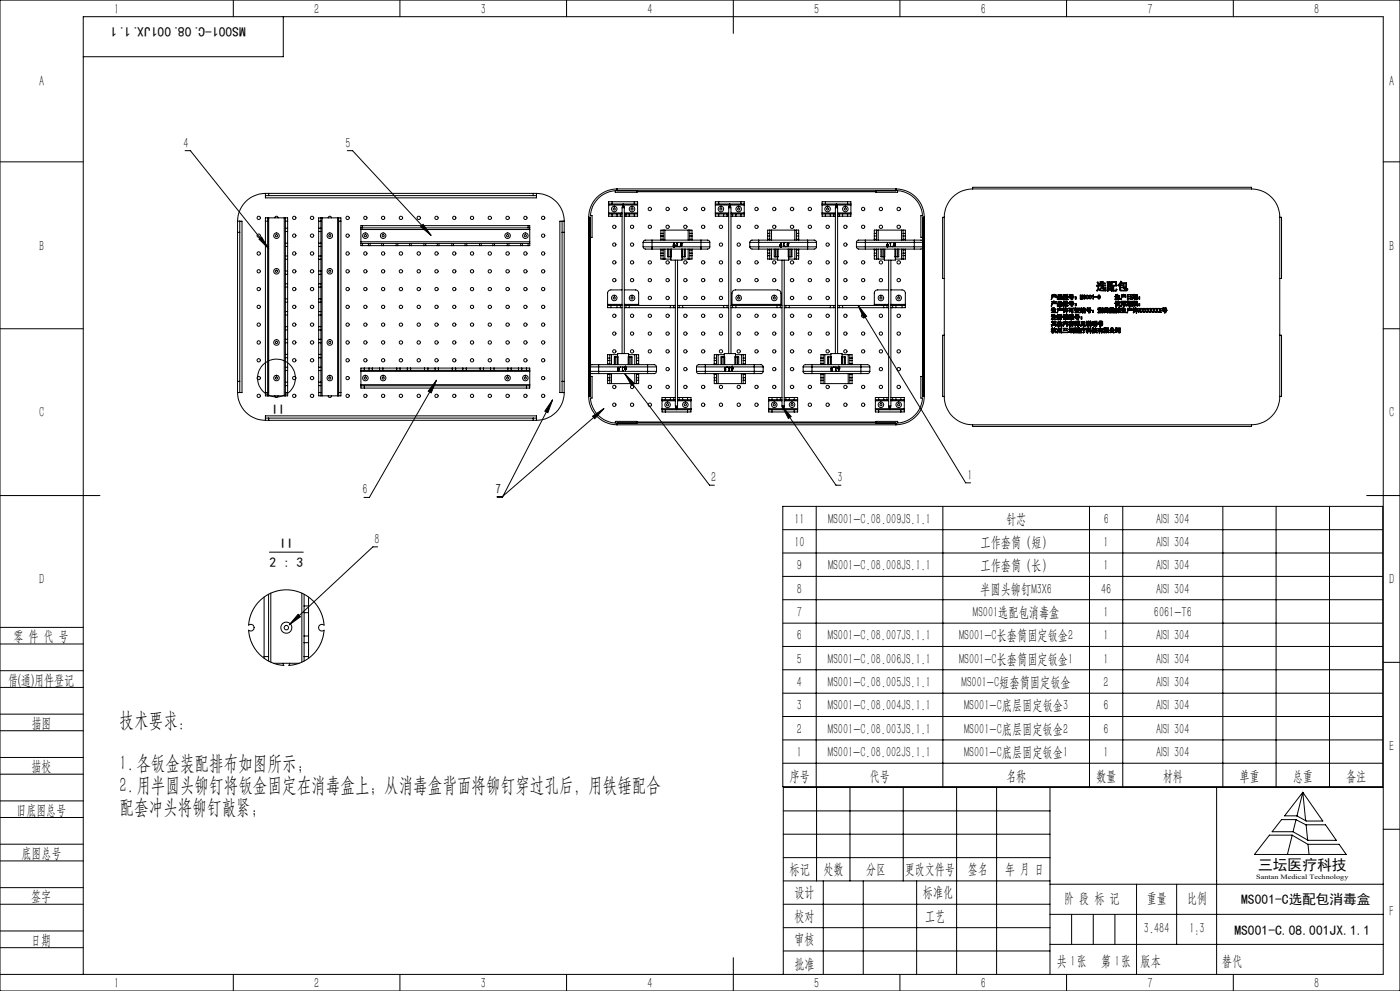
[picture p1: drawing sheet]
<svg xmlns="http://www.w3.org/2000/svg" width="420mm" height="297mm" viewBox="0 0 420 297" stroke-linecap="round" stroke-linejoin="round" font-family="sans-serif">
<defs><g id="words">
<g font-size="6.3">
<text x="35.9" y="217.9">技术要求：</text>
<text x="35.9" y="230.9">1.各钣金装配排布如图所示；</text>
<text x="35.9" y="237.4">2.用半圆头铆钉将钣金固定在消毒盒上；从消毒盒背面将铆钉穿过孔后，用铁锤配合</text>
<text x="35.9" y="243.9">配套冲头将铆钉敲紧；</text>
</g>
<g font-size="4.4">
<text x="34.2" y="4.1">1</text>
<text x="94.2" y="4.1">2</text>
<text x="144.2" y="4.1">3</text>
<text x="194.2" y="4.1">4</text>
<text x="244.2" y="4.1">5</text>
<text x="294.2" y="4.1">6</text>
<text x="344.2" y="4.1">7</text>
<text x="394.2" y="4.1">8</text>
<text x="11.7" y="25.9">A</text>
<text x="416.7" y="25.9">A</text>
<text x="55.1" y="44.3">4</text>
<text x="103.7" y="44.2">5</text>
<text x="11.7" y="75.1">B</text>
<text x="416.7" y="75.1">B</text>
<text x="11.7" y="125.1">C</text>
<text x="416.7" y="125.1">C</text>
<text x="290.2" y="143.8">1</text>
<text x="108.8" y="148.2">6</text>
<text x="148.7" y="148.1">7</text>
<text x="213.3" y="144.5">2</text>
<text x="251.3" y="144.5">3</text>
<text x="238.3" y="156.9">11</text>
<text x="248.4" y="156.9">MS001-C.08.009JS.1.1</text>
<text x="301.8" y="156.9">针芯</text>
<text x="331.1" y="156.9">6</text>
<text x="346.9" y="156.9">AISI 304</text>
<text x="112.3" y="163">8</text>
<text x="238.3" y="163.9">10</text>
<text x="294.1" y="163.9">工作套筒（短）</text>
<text x="331.1" y="163.9">1</text>
<text x="346.9" y="163.9">AISI 304</text>
<text x="239.1" y="170.9">9</text>
<text x="248.4" y="170.9">MS001-C.08.008JS.1.1</text>
<text x="294.1" y="170.9">工作套筒（长）</text>
<text x="331.1" y="170.9">1</text>
<text x="346.9" y="170.9">AISI 304</text>
<text x="11.7" y="175.1">D</text>
<text x="239.1" y="177.9">8</text>
<text x="294.1" y="177.9">半圆头铆钉M3X6</text>
<text x="330.3" y="177.9">46</text>
<text x="346.9" y="177.9">AISI 304</text>
<text x="416.7" y="175.1">D</text>
<text x="239.1" y="184.9">7</text>
<text x="291.9" y="184.9">MS001选配包消毒盒</text>
<text x="331.1" y="184.9">1</text>
<text x="346.2" y="184.9">6061-T6</text>
<text x="239.1" y="191.9">6</text>
<text x="248.4" y="191.9">MS001-C.08.007JS.1.1</text>
<text x="287.7" y="191.9">MS001-C长套筒固定钣金2</text>
<text x="331.1" y="191.9">1</text>
<text x="346.8" y="191.9">AISI 304</text>
<text x="4" y="192.1">零 件 代 号</text>
<text x="239.1" y="198.9">5</text>
<text x="248.4" y="198.9">MS001-C.08.006JS.1.1</text>
<text x="287.7" y="198.9">MS001-C长套筒固定钣金1</text>
<text x="331.1" y="198.9">1</text>
<text x="346.9" y="198.9">AISI 304</text>
<text x="2.5" y="205.2">借(通)用件登记</text>
<text x="239.1" y="205.9">4</text>
<text x="248.4" y="205.9">MS001-C.08.005JS.1.1</text>
<text x="288.5" y="205.9">MS001-C短套筒固定钣金</text>
<text x="331.1" y="205.9">2</text>
<text x="346.9" y="205.9">AISI 304</text>
<text x="239.1" y="212.9">3</text>
<text x="248.4" y="212.9">MS001-C.08.004JS.1.1</text>
<text x="289.3" y="212.9">MS001-C底层固定钣金3</text>
<text x="331.1" y="212.9">6</text>
<text x="346.8" y="212.9">AISI 304</text>
<text x="9.5" y="218.1">描图</text>
<text x="239.1" y="219.9">2</text>
<text x="248.4" y="219.9">MS001-C.08.003JS.1.1</text>
<text x="289.2" y="219.9">MS001-C底层固定钣金2</text>
<text x="331.1" y="219.9">6</text>
<text x="346.8" y="219.9">AISI 304</text>
<text x="239.1" y="226.9">1</text>
<text x="248.4" y="226.9">MS001-C.08.002JS.1.1</text>
<text x="289.2" y="226.9">MS001-C底层固定钣金1</text>
<text x="331.1" y="226.9">1</text>
<text x="346.8" y="226.9">AISI 304</text>
<text x="416.7" y="225.1">E</text>
<text x="9.5" y="231.1">描校</text>
<text x="236.8" y="233.9">序号</text>
<text x="260.8" y="233.9">代号</text>
<text x="301.8" y="233.9">名称</text>
<text x="328.8" y="233.9">数量</text>
<text x="348.8" y="233.9">材料</text>
<text x="371.8" y="233.9">单重</text>
<text x="387.8" y="233.9">总重</text>
<text x="403.8" y="233.9">备注</text>
<text x="5" y="244.2">旧底图总号</text>
<text x="6.5" y="257.2">底图总号</text>
<text x="236.9" y="261.9">标记</text>
<text x="247.1" y="261.9">处数</text>
<text x="259.9" y="261.9">分区</text>
<text x="271.5" y="261.9">更改文件号</text>
<text x="290.4" y="261.9">签名</text>
<text x="301.5" y="261.9">年 月 日</text>
<text x="377.4" y="260.8">三坛医疗科技</text>
<text x="238.3" y="268.9">设计</text>
<text x="276.9" y="268.9">标准化</text>
<text x="9.4" y="270.1">签字</text>
<text x="238.3" y="276">校对</text>
<text x="277.6" y="276">工艺</text>
<text x="319.3" y="270.7">阶 段 标 记</text>
<text x="344" y="270.7">重量</text>
<text x="356.1" y="270.7">比例</text>
<text x="416.8" y="274.4">F</text>
<text x="343.2" y="279.7">3.484</text>
<text x="356.8" y="279.7">1:3</text>
<text x="9.4" y="283.2">日期</text>
<text x="238.4" y="283">审核</text>
<text x="238.3" y="290.4">批准</text>
<text x="317" y="289.4">共 张</text>
<text x="321.1" y="289.4">1</text>
<text x="330.3" y="289.4">第 张</text>
<text x="334.5" y="289.4">1</text>
<text x="342.1" y="289.4">版本</text>
<text x="366.6" y="289.4">替代</text>
<text x="34.2" y="296.1">1</text>
<text x="94.2" y="296.1">2</text>
<text x="144.2" y="296.1">3</text>
<text x="194.2" y="296.1">4</text>
<text x="244.2" y="296.1">5</text>
<text x="294.2" y="296.1">6</text>
<text x="344.2" y="296.1">7</text>
<text x="394.2" y="296.1">8</text>
</g>
<g font-size="4.1">
<text x="73.7" y="8" transform="rotate(-180 73.7 8)">MS001-C.08.001JX.1.1</text>
<text x="81.5" y="124">II</text>
<text x="83.9" y="164.3">II</text>
<text x="80.8" y="170">2 : 3</text>
<text x="372.4" y="271">MS001-C选配包消毒盒</text>
<text x="370.3" y="280.1">MS001-C.08.001JX.1.1</text>
</g>
<text font-size="2" x="376.9" y="263.5">Santan Medical Technology</text>
</g></defs>
<g fill="none" stroke="#000" stroke-width=".3">
<path d="M0 0h420v297h-420zM70 0v5M85 5v12h-60M120 0v5M170 0v5M220 0v10M270 0v5M320 0v5M370 0v5M0 48.5h25M55.5 45.2h1.6l23.5 29.3M79.6 58.6h1"/>
<path d="M79.6 58h1M79.6 58.6v.7h81.3v-.7M79.6 58a8.4 8.4 0 0 0-8.3 8.3M79.6 58v.6M80.6 58v.6M80.6 58.6h79.3M80.6 58h79.3M104.2 45.2h1.6l23.5 25.4M159.9 58.6h1M159.9 58h1M159.9 58v.6M160.9 58a8.3 8.3 0 0 1 8.4 8.3"/>
<path d="M160.9 58v.6M185.1 56.6a8.6 8.6 0 0 0-8.5 8.5h.5M185.1 56.6v.5h83.7v-.5M185.1 56.6h83.7M191.1 57.1v.5h-6.5v-.5a8 8 0 0 0-7.5 7.5h.5v6.6h-.5M191.1 57.5h71.7M262.8 57.1v.5h6.5v-.5a8 8 0 0 1 7.5 7.5h-.5v6.5h.5M268.8 56.6a8.6 8.6 0 0 1 8.5 8.5h-.5M291.8 56.6a8.5 8.5 0 0 0-8.5 8.5M291.8 56.6v-.5h83.7v.5M291.8 56.6h83.7M375.5 56.6a8.5 8.5 0 0 1 8.4 8.5"/>
<path d="M415 48.5h5M71.3 66.3v3.3M71.3 69.6h.6M71.3 66.3h.6M71.3 69.6v44.7M71.9 66.3v3.3M71.9 66.3h.7v51.3h-.7M71.9 69.6v44.7M77.7 71.6l.8-.6 2.1 3.5zM79.6 66.3h.7M79.6 66.3v51.3M80.3 65.3v1"/>
<path d="M80.3 65.3h-.7v1M80.3 65.3h.3M80.3 66.3v51.3M80.6 65.3v53.3M80.6 65.3h4.7M82.4 65.3a.49 .49 0 0 1 .5-.5 .49 .49 0 0 1 .5 .5M85.3 65.3h.3M85.3 65.3v53.3M85.6 76.7v1M85.6 68.4v1M85.6 72.9v1M85.6 65.3v1"/>
<path d="M85.6 65.3h.7v1M85.6 77.7v3.5M85.6 69.4v3.5M85.6 73.9h.7M85.6 66.3h.7M85.6 66.3v2.1M85.6 73.9v2.8M85.6 76.7h.7M85.6 77.7h.7M85.6 68.4h.7M85.6 69.4h.7M85.6 72.9h.7"/>
<path d="M86.3 76.7v1M86.3 68.4v1M86.3 72.9v1M86.3 77.7v3.5M86.3 69.4v3.5M86.3 66.3v2.1M86.3 73.9v2.8M95.6 76.7v1M95.6 68.4v1M95.6 72.9v1M95.6 77.7v3.5M95.6 69.4v3.5"/>
<path d="M95.6 73.9h.7M95.6 66.3h.7M95.6 76.7h.7M95.6 77.7h.7M95.6 68.4h.7M95.6 69.4h.7M95.6 72.9h.7M95.6 66.3v2.1M95.6 73.9v2.8M96.3 76.7v1M96.3 68.4v1M96.3 72.9v1"/>
<path d="M96.3 65.3v1M96.3 65.3h-.7v1M96.3 77.7v3.5M96.3 69.4v3.5M96.3 65.3h.3M96.3 66.3v2.1M96.3 73.9v2.8M96.6 65.3h4.7M96.6 65.3v53.3M98.5 65.3a.49 .49 0 0 1 .5-.5 .49 .49 0 0 1 .4 .5M101.3 65.3h.3M101.3 65.3v53.3"/>
<path d="M101.6 65.3v1M101.6 65.3h.7v1M101.6 66.3h.7M101.6 66.3v51.3M102.3 66.3v51.3M108.3 68.3h.5M108.3 73h.5M108.3 73v.6h.5M108.3 72.5v.5M108.3 68.3v.5M108.3 68.8v3.7M108.3 72.5h50.6"/>
<path d="M108.3 68.8h50.6M108.8 67.6h-.5v.7M108.8 67.6v.7M108.8 73v.6M108.8 67.6h49.6M108.8 68.3h49.6M108.8 73h1.7M108.8 73.6h1.7M110.5 73h.5M110.5 73.6h.5M110.5 73v.6M111 73h3.5"/>
<path d="M111 73.6h3.5M111 73v.6M114.5 73h.5M114.5 73.6h.5M114.5 73v.6M115 73h3.9M115 73.6h3.9M115 73v.6M118.9 73h.4M118.9 73.6h.4M118.9 73v.6M119.3 73h3.6"/>
<path d="M119.3 73.6h3.6M119.3 73v.6M122.9 73h.5M122.9 73.6h.5M122.9 73v.6M123.4 73h3.8M123.4 73.6h3.8M123.4 73v.6M126.2 67.9l.7-.7 2.4 3.4zM127.2 73h.5M127.2 73.6h.5M127.2 73v.6"/>
<path d="M127.7 73h3.5M127.7 73.6h3.5M127.7 73v.6M131.2 73h.5M131.2 73.6h.5M131.2 73v.6M131.7 73h3.8M131.7 73.6h3.8M131.7 73v.6M135.5 73h.5M135.5 73.6h.5M135.5 73v.6"/>
<path d="M136 73h3.5M136 73.6h3.5M136 73v.6M139.5 73h.5M139.5 73.6h.5M139.5 73v.6M140 73h3.9M140 73.6h3.9M140 73v.6M143.9 73h.5M143.9 73.6h.5M143.9 73v.6"/>
<path d="M144.4 73h3.4M144.4 73.6h3.4M144.4 73v.6M147.8 73h.5M147.8 73.6h.5M147.8 73v.6M148.3 73v.6M148.3 73h3.9M148.3 73.6h3.9M152.2 73h.5M152.2 73.6h.5M152.2 73v.6"/>
<path d="M152.7 73h3.5M152.7 73.6h3.5M152.7 73v.6M156.2 73h.5M156.2 73.6h.5M156.2 73v.6M156.7 73v.6M156.7 73h1.7M156.7 73.6h1.7M158.4 68.3h.5M158.4 67.6h.5v.7M158.4 73h.5"/>
<path d="M158.4 67.6v.7M158.4 73v.6M158.9 73v.6h-.5M158.9 72.5v.5M158.9 68.3v.5M158.9 68.8v3.7M168.6 66.3v3.3M168.6 66.3h-.6v51.3h.6M168.6 69.6h.7M168.6 69.6v44.7M168.6 66.3h.7M169.3 66.3v3.3"/>
<path d="M169.3 69.6v44.7M176.6 65.5l.1-.4v53.7l-.1-.3M176.6 65.5v53M177.1 65.1v.4h-.5M177.1 65.1v.1M177.1 65.1v53.7M182.6 61.1h1M182.6 64.1h1M182.6 64.1v.7h1M182.6 61.1v.4M182.6 63.8v.3M182.6 61.5v2.3"/>
<path d="M182.6 61.5h4.2M182.6 63.8h4M183.6 60.5h-1v.6M183.6 64.8h1.5M183.6 64.1h1.5M183.6 60.5h6.7M183.6 61.1h6.7M183.6 60.5v.6M183.6 64.1v.7M185.1 64.8h1M185.1 64.1h1M185.1 64.1v.7"/>
<path d="M186.1 64.8h.5M186.1 64.1h.5M186.1 64.1v.7M186.7 61.9l-.1 44.1M186.7 61.9l.2 .4 .3-.4M186.9 61.1l-.2 .8M187 61.1l.2 .8M187.1 61.5h4.2M187.2 61.9l.1 44.1M187.3 64.8h.5M187.3 64.1h.5M187.3 63.8h4"/>
<path d="M187.8 64.8h1M187.8 64.1h1M187.8 64.1v.7M188.8 64.1v.7M188.8 64.8h1.5M188.8 64.1h1.5M190.3 64.1h1M190.3 60.5h1v.6M190.3 61.1h1M190.3 60.5v.6M190.3 64.1v.7M191.3 64.1v.7h-1"/>
<path d="M191.3 61.1v.4M191.3 63.8v.3M191.3 61.5v2.3M192.9 74l.6 .6h2.1M192.9 72.6h2.7M192.9 74h2.7M192.9 72.6v1.4M195.6 72h-2.1l-.6 .6M195.6 72v.6M195.6 74v.6M195.6 72.6h14.7M195.6 72h14.7"/>
<path d="M195.6 74h14.7M195.6 74.6h14.7M195.6 72.6v1.4M198.3 70.7v1M198.3 74.9v1M198.3 76.6v1h.6M198.3 74.6v.3M198.3 71.7v.3M198.3 75.9h.6M198.3 74.9h.6M198.3 76.6h.6M198.3 71.7h.6"/>
<path d="M198.3 70.7h.6M198.3 70h.6M198.3 70v.7M198.3 75.9v.7M198.9 70.7v1M198.9 69h-.6v1M198.9 69v1M198.9 74.9v1M198.9 76.6v1M198.9 74.6v.3M198.9 71.7v.3M198.9 77.6h.6"/>
<path d="M198.9 69h.6M198.9 70v.7M198.9 75.9v.7M199.5 69h6.9M199.5 77.6h1.8M199.5 69v3M199.5 74.6v3M200.3 74.6v2.4h.3M200.6 77h.5M200.6 74.6v2.4M201.1 74.6v2.4M201.3 77v1h3.3v-1"/>
<path d="M201.4 74.6v2.4h-.3M202.2 73.2a.39 .39 0 0 0-.3 .4 .39 .39 0 0 0 .3 .3M202.2 73.2h.1M202.2 73.9h.1M202.2 73.2l-.2 .2 .2 .5M202.3 73.2a.38 .38 0 0 1 .2 .4 .38 .38 0 0 1-.2 .3l.2-.4-.2-.2M202.3 73.2l-.1-.4v1.2M202.3 73.2v1l-.1-.2M202.6 78l.1 44M203.1 73.8h.1M203.2 72.7l-.1 1.1M203.2 72.7h.1"/>
<path d="M203.3 78l-.1 44M203.8 73.8h.1M204.3 72.8l.1-.1 .1 .4-.1-.3-.1 .1-.1 .4 .1-.2 .2 .2-.1 .5-.2-.2zM204.3 73.2l.2 .1-.1 .5zM204.5 74.6v2.4h.3M204.5 73.1h.1M204.6 77.6h1.8M204.8 77h.5M204.8 74.6v2.4M205.3 74.6v2.4M205.6 74.6v2.4h-.3M206.4 77.6h.5"/>
<path d="M206.4 69h.5M206.4 69v3M206.4 74.6v3M206.9 69h.7v1M206.9 69v1M206.9 70.7v1M206.9 74.9v1M206.9 76.6v1M206.9 74.6v.3M206.9 71.7v.3M206.9 75.9h.7M206.9 74.9h.7"/>
<path d="M206.9 76.6h.7M206.9 71.7h.7M206.9 70.7h.7M206.9 70h.7M206.9 70v.7M206.9 75.9v.7M207.6 70.7v1M207.6 74.9v1M207.6 76.6v1h-.7M207.6 74.6v.3M207.6 71.7v.3M207.6 70v.7"/>
<path d="M207.6 75.9v.7M210.3 72h2.1l.5 .6M210.3 72v.6M210.3 74v.6M210.3 72.6h2.6M210.3 74h2.6M210.3 72.6v1.4M212.9 74l-.4 .6h-2.2M212.9 72.6v1.4M214.6 64.1v.7h1M214.6 64.1h1M214.6 61.1h1"/>
<path d="M214.6 61.1v.4M214.6 63.8v.3M214.6 61.5v2.3M214.6 61.5h4.2M214.6 63.8h4M215.6 60.5h-1v.6M215.6 64.8h1.5M215.6 64.1h1.5M215.6 60.5v.6M215.6 64.1v.7M215.6 60.5h6.7M215.6 61.1h6.7"/>
<path d="M217.1 64.8h1M217.1 64.1h1M217.1 64.1v.7M218.1 64.8h.5M218.1 64.1h.5M218.1 64.1v.7M218.7 61.9l-.1 44.1M218.7 61.9l.2 .4 .3-.4M218.9 61.1l-.2 .8M219 61.1l.2 .8M219.1 61.5h4.2M219.2 61.9l.1 44.1"/>
<path d="M219.3 64.8h.5M219.3 64.1h.5M219.3 63.8h4M219.8 64.8h1M219.8 64.1h1M219.8 64.1v.7M220.8 64.1v.7M220.8 64.8h1.5M220.8 64.1h1.5M222.3 61.1h1M222.3 60.5h1v.6M222.3 64.1h1"/>
<path d="M222.3 60.5v.6M222.3 64.1v.7M223.3 64.1v.7h-1M223.3 61.1v.4M223.3 63.8v.3M223.3 61.5v2.3M224.9 74l.2 .4 .5 .2h2M224.9 72.6h2.7M224.9 74h2.7M224.9 72.6v1.4M227.6 72h-2.1l-.6 .6M227.6 72v.6"/>
<path d="M227.6 74v.6M227.6 72.6h14.7M227.6 72h14.7M227.6 74h14.7M227.6 74.6h14.7M227.6 72.6v1.4M230.3 70.7v1M230.3 74.9v1M230.3 76.6v1h.6M230.3 74.6v.3M230.3 71.7v.3M230.3 75.9h.6"/>
<path d="M230.3 74.9h.6M230.3 76.6h.6M230.3 71.7h.6M230.3 70.7h.6M230.3 70h.6M230.3 70v.7M230.3 75.9v.7M230.9 70.7v1M230.9 69v1M230.9 69h-.6v1M230.9 74.9v1M230.9 76.6v1"/>
<path d="M230.9 74.6v.3M230.9 71.7v.3M230.9 77.6h.6M230.9 69h.6M230.9 70v.7M230.9 75.9v.7M231.5 69h6.9M231.5 77.6h1.8M231.5 69v3M231.5 74.6v3M232.3 74.6v2.4h.3M232.6 77h.5"/>
<path d="M232.6 74.6v2.4M233.1 74.6v2.4M233.3 77v1h3.3v-1M233.4 74.6v2.4h-.3M234.2 73.9l-.2-.3 .2-.4a.38 .38 0 0 0-.3 .4 .38 .38 0 0 0 .3 .3M234.3 73.2a.39 .39 0 0 1 .2 .3 .39 .39 0 0 1-.2 .4M234.3 73.2l-.1-.4v1.2M234.3 73.2v1l-.1-.2M234.3 73.9h.1M234.3 73.3h.1M234.3 73.3l.2 .2-.2 .4M234.6 78l.1 44"/>
<path d="M235.1 73.5v.3M235.1 73.8h.1M235.1 72.8v.1M235.2 72.7l-.1 1.1M235.2 72.7h.1M235.3 78l-.1 44M235.8 73.8h.1M236.3 72.8l.1-.1 .1 .4-.1-.3-.1 .1-.1 .4 .1-.2 .2 .2-.1 .5-.2-.2zM236.3 73.2l.2 .1-.1 .5zM236.5 74.6v2.4h.2M236.5 73.1h.1M236.6 77.6h1.8"/>
<path d="M236.7 77h.6M236.7 74.6v2.4M237.3 74.6v2.4M237.6 74.6v2.4h-.3M238.4 77.6h.5M238.4 69h.5M238.4 69v3M238.4 74.6v3M238.9 70.7v1M238.9 69v1M238.9 69h.7v1M238.9 74.9v1"/>
<path d="M238.9 76.6v1M238.9 74.6v.3M238.9 71.7v.3M238.9 75.9h.7M238.9 74.9h.7M238.9 76.6h.7M238.9 71.7h.7M238.9 70.7h.7M238.9 70h.7M238.9 70v.7M238.9 75.9v.7M239.6 70.7v1"/>
<path d="M239.6 74.9v1M239.6 76.6v1h-.7M239.6 74.6v.3M239.6 71.7v.3M239.6 70v.7M239.6 75.9v.7M242.3 72h2.1l.5 .6M242.3 74v.6M242.3 72v.6M242.3 74h2.6M242.3 72.6h2.6M242.3 72.6v1.4"/>
<path d="M244.9 74l-.4 .6h-2.2M244.9 72.6v1.4M246.6 61.1h1M246.6 64.1h1M246.6 64.1v.7h1M246.6 63.8v.3M246.6 61.1v.4M246.6 61.5v2.3M246.6 61.5h4.2M246.6 63.8h4M247.6 60.5h-1v.6M247.6 64.8h1.5"/>
<path d="M247.6 64.1h1.5M247.6 60.5h6.7M247.6 61.1h6.7M247.6 60.5v.6M247.6 64.1v.7M249.1 64.8h1M249.1 64.1h1M249.1 64.1v.7M250.1 64.8h.5M250.1 64.1h.5M250.1 64.1v.7M250.7 61.9l.2 .4 .3-.4"/>
<path d="M250.7 61.9l-.1 44.1M250.9 61.1l-.2 .8M251 61.1l.2 .8M251.1 61.5h4.2M251.2 61.9l.1 44.1M251.3 64.8h.5M251.3 64.1h.5M251.3 63.8h4M251.8 64.8h1M251.8 64.1h1M251.8 64.1v.7M252.8 64.1v.7"/>
<path d="M252.8 64.8h1.5M252.8 64.1h1.5M254.3 60.5h1v.6M254.3 61.1h1M254.3 64.1h1M254.3 60.5v.6M254.3 64.1v.7M255.3 64.1v.7h-1M255.3 63.8v.3M255.3 61.1v.4M255.3 61.5v2.3M256.9 74l.2 .4 .5 .2h2"/>
<path d="M256.9 72.6h2.7M256.9 74h2.7M256.9 72.6v1.4M259.6 72h-2.1l-.6 .6M259.6 72v.6M259.6 74v.6M259.6 72.6h14.7M259.6 72h14.7M259.6 74h14.7M259.6 72.6v1.4M259.6 74.6h14.7M262.3 76.6v1h.7"/>
<path d="M262.3 70.7v1M262.3 74.9v1M262.3 71.7v.3M262.3 74.6v.3M262.3 75.9h.7M262.3 74.9h.7M262.3 76.6h.7M262.3 71.7h.7M262.3 70.7h.7M262.3 70h.7M262.3 70v.7M262.3 75.9v.7"/>
<path d="M263 76.6v1M263 70.7v1M263 69h-.7v1M263 69v1M263 74.9v1M263 71.7v.3M263 74.6v.3M263 77.6h.5M263 69h.5M263 70v.7M263 75.9v.7M263.5 69h6.9"/>
<path d="M263.5 77.6h1.8M263.5 69v3M263.5 74.6v3M264.3 74.6v2.4h.3M264.6 74.6v2.4M264.6 77h.5M265.1 74.6v2.4M265.3 77v1h3.3v-1M265.4 74.6v2.4h-.3M266.2 73.2a.39 .39 0 0 0-.3 .4 .39 .39 0 0 0 .3 .3M266.2 73.2h.1M266.2 73.9h.1"/>
<path d="M266.2 73.2l-.2 .2 .2 .5M266.3 73.2a.38 .38 0 0 1 .2 .4 .38 .38 0 0 1-.2 .3l.2-.2-.2-.4M266.3 73.2l-.1-.4v1.2M266.3 73.2v1l-.1-.2M266.6 78l.1 44M267.1 73.5v.3M267.1 73.8h.1M267.1 72.8v.1M267.2 72.7l-.1 1.1M267.2 72.7h.1M267.3 78l-.1 44M268.3 72.8l.1-.1 .2 .4-.2-.3-.2 .2v.3l.1-.2 .3 .2-.2 .5-.2-.2z"/>
<path d="M268.3 73.2l.2 .1-.1 .5zM268.5 74.6v2.4h.2M268.6 73v.1M268.6 77.6h1.8M268.7 74.6v2.4M268.7 77h.6M269.3 74.6v2.4M269.6 74.6v2.4h-.3M270.4 77.6h.5M270.4 69h.5M270.4 69v3M270.4 74.6v3"/>
<path d="M270.9 74.9v1M270.9 70.7v1M270.9 69h.7v1M270.9 69v1M270.9 76.6v1M270.9 74.6v.3M270.9 71.7v.3M270.9 75.9h.7M270.9 74.9h.7M270.9 76.6h.7M270.9 70v.7M270.9 75.9v.7"/>
<path d="M270.9 71.7h.7M270.9 70.7h.7M270.9 70h.7M271.6 74.9v1M271.6 70.7v1M271.6 76.6v1h-.7M271.6 74.6v.3M271.6 71.7v.3M271.6 70v.7M271.6 75.9v.7M274.3 72h2.1l.4 .2M274.3 74v.6"/>
<path d="M274.3 72v.6M274.3 74h2.5M274.3 72.6h2.5M274.3 72.6v1.4M276.8 74.4l-.5 .2h-2M276.8 65.1h.1M276.8 65.1v53.7M276.9 65.1v.4h.4M276.9 65.1l-.1 .1M277.3 65.5l-.1-.4v53.7l.1-.3M277.3 65.5v53M283.3 65.1h-.5v18.4h.5"/>
<path d="M283.3 65.1v53.7M383.9 65.1h.6v18.4h-.6M383.9 65.1v53.7M0 98.5h25M85.6 93.4v1M85.6 85.1v.9M85.6 97.9v1M85.6 89.6v1M85.6 81.2v1M85.6 94.4v3.5M85.6 86v3.6M85.6 82.2v2.9"/>
<path d="M85.6 90.6v2.8M85.6 98.9v2.8M85.6 98.9h.7M85.6 93.4h.7M85.6 94.4h.7M85.6 85.1h.7M85.6 86h.7M85.6 82.2h.7M85.6 97.9h.7M85.6 89.6h.7M85.6 90.6h.7M85.6 81.2h.7"/>
<path d="M86.3 93.4v1M86.3 85.1v.9M86.3 97.9v1M86.3 89.6v1M86.3 81.2v1M86.3 94.4v3.5M86.3 86v3.6M86.3 82.2v2.9M86.3 90.6v2.8M86.3 98.9v2.8M95.6 81.2v1M95.6 89.6v1"/>
<path d="M95.6 93.4v1M95.6 85.1v.9M95.6 97.9v1M95.6 86v3.6M95.6 94.4v3.5M95.6 98.9h.7M95.6 93.4h.7M95.6 94.4h.7M95.6 85.1h.7M95.6 86h.7M95.6 82.2h.7M95.6 97.9h.7"/>
<path d="M95.6 89.6h.7M95.6 90.6h.7M95.6 81.2h.7M95.6 82.2v2.9M95.6 90.6v2.8M95.6 98.9v2.8M96.3 81.2v1M96.3 89.6v1M96.3 93.4v1M96.3 85.1v.9M96.3 97.9v1M96.3 86v3.6"/>
<path d="M96.3 94.4v3.5M96.3 82.2v2.9M96.3 90.6v2.8M96.3 98.9v2.8M182.3 91.5v.7h1M182.3 91.5h1M182.3 91.2v.3M182.3 91.2h4.3M183.3 92.2h1.8M183.3 91.5h1.8M183.3 91.5v.7M185.1 92.2h1"/>
<path d="M185.1 91.5h1M185.1 91.5v.7M186.1 92.2h.5M186.1 91.5h.5M186.1 91.5v.7M186.6 86.9h-3.3a.96 .96 0 0 0-1 1v3.3M187.3 92.2h.5M187.3 91.5h.5M187.3 86.9h3.3a.96 .96 0 0 1 1 1v3.3M187.3 91.2h4.3M187.8 92.2h1M187.8 91.5h1"/>
<path d="M187.8 91.5v.7M188.8 91.5v.7M188.8 92.2h12.3M188.8 91.5h12.3M191.6 91.2v.3M201.1 92.2h1M201.1 91.5h1M201.1 91.5v.7M202.1 92.2h.5M202.1 91.5h.5M202.1 91.5v.7M203.3 92.2h.5"/>
<path d="M203.3 91.5h.5M203.8 92.2h1M203.8 91.5h1M203.8 91.5v.7M204.8 91.5v.7M204.8 92.2h12.3M204.8 91.5h12.3M217.1 92.2h1M217.1 91.5h1M217.1 91.5v.7M218.1 92.2h.5M218.1 91.5h.5"/>
<path d="M218.1 91.5v.7M219.3 92.2h.5M219.3 91.5h.5M219.6 91.2v.3M219.6 91.2v-3.3a.97 .97 0 0 1 1-1h12.7a.96 .96 0 0 1 1 1v3.3M219.6 91.2h14.7M219.8 92.2h1M219.8 91.5h1M219.8 91.5v.7M220.8 91.5v.7M220.8 92.2h12.3M220.8 91.5h12.3"/>
<path d="M233.1 92.2h1M233.1 91.5h1M233.1 91.5v.7M234.1 92.2h.5M234.1 91.5h.5M234.1 91.5v.7M234.3 91.2v.3M235.3 92.2h.5M235.3 91.5h.5M235.8 92.2h1M235.8 91.5h1M235.8 91.5v.7"/>
<path d="M236.8 91.5v.7M236.8 92.2h12.3M236.8 91.5h12.3M249.1 92.2h1M249.1 91.5h1M249.1 91.5v.7M250.1 92.2h.5M250.1 91.5h.5M250.1 91.5v.7M251.3 92.2h.5M251.3 91.5h.5M251.8 92.2h1"/>
<path d="M251.8 91.5h1M251.8 91.5v.7M252.8 91.5v.7M252.8 92.2h12.3M252.8 91.5h12.3M257.4 91.5l2.6 3.3-.9 .5zM257.4 91.5l32.3 53.2h1.5M262.3 91.2v.3M262.3 91.2h4.3M265.1 92.2h1M265.1 91.5h1M265.1 91.5v.7"/>
<path d="M266.1 92.2h.5M266.1 91.5h.5M266.1 91.5v.7M266.6 86.9h-3.3a.96 .96 0 0 0-1 1v3.3M267.3 92.2h.5M267.3 91.5h.5M267.3 86.9h3.3a.96 .96 0 0 1 1 1v3.3M267.3 91.2h4.3M267.8 92.2h1M267.8 91.5h1M267.8 91.5v.7M268.8 91.5v.7"/>
<path d="M268.8 92.2h1.8M268.8 91.5h1.8M270.6 91.5h1M270.6 91.5v.7M271.6 91.5v.7h-1M271.6 91.2v.3M315.4 94.8l.4 .1-.1 .1zM315.4 97.7l.5-.2zM315.5 96.4h.2v-.2l.2 .2h.5l.2-.2v.2h.2l-.2 .2v.7l.3 .1h-1.5l.3-.1v-.7zM315.5 94.3l.3 .2zM315.6 88.4h.5l.1-.2 .1 .2 .6 .1zM315.6 88.9h.8l.1-.4 .2 .1-.2 .3 .4 .1h-1.2l-.3 .8z"/>
<path d="M315.6 90.4h.5l.1-.2 .1 .2 .6 .1zM315.6 90.9h.8l.1-.3h.2l-.2 .3 .4 .1h-1.2l-.3 .8zM315.6 92.3l.2 .1-.1 .2h.4v-.4h.1v.4h.6l-.6 .1v.4h.5l-.5 .1v.4l.7 .1h-1.5l.7-.1v-.4h-.5l.5-.1v-.4l-.8 .3zM315.6 98.2l.3 .4-.2 .1v1.1l-.1-.7-.3 .2zM315.7 95.1l-.2 .7-.1-.1zM315.7 98.9l.2 .3-.2-.2M315.8 88.6l.3 .2zM315.8 90.6l.3 .2zM315.9 94.5h1l-.5 .1v.4h.4l-.4 .1v.5l.5 .1h-1.1l.5-.1v-.5h-.4l.4-.1v-.4zM315.9 96.7h.5M315.9 96.6h.5v.4h-.5zM315.9 97.1h.5v.2h-.5z"/>
<path d="M315.9 96.8h.5M316 98.5l.9 .1zM316.1 98.8h.6v.7h.3l-.1 .2h-.4v-.7h-.2l-.1 .5-.4 .2zM316.2 94.3l.3 .1zM316.3 98.3l.2 .2zM316.4 97.4l.4 .3-.1 .1zM317.2 89h.6v.7h-.6zM317.2 91h.6v.8h-.6zM317.2 98.7l-.1 .5zM317.3 92.9h.8l.1-.3h.2l-.2 .3 .5 .1h-1.3l-.2 .8zM317.3 94.3h.5v.6h.2v-.6h.5v.6l.2 .2h-.2l-.1 .6-.2-.1 .2-.5h-.3l-.1 .7v-.7h-.2l-.1 .6-.2-.1 .2-.5h-.3l-.1 .7-.2-.1zM317.3 92.4h.6l.1-.2v.2l.6 .1z"/>
<path d="M317.3 89.1h.4v.4h-.4zM317.3 91.1h.4v.4h-.4zM317.4 88.3h.9v.6h-.9zM317.4 90.3h.9v.5h-.9zM317.4 94.4h.3v.5h-.3zM317.5 96.2l.1 .1-.2 1.5v-1l-.3 .2zM317.5 98.3a1.23 1.23 0 0 1-.3 1.4zM317.5 92.6l.3 .2zM317.6 88.4h.6v.3h-.6zM317.6 90.4h.6v.3h-.6zM317.6 98.8l.3 .3-.2 .1zM317.7 96.5l.2 .3 .2-.1-.1-.5 .2 .5 .4-.1-.1 .7-.3-.1 .2-.1v-.4l-.2 .1v.7l-.1-.6h-.2v.7h.6v-.2l.2 .1-.1 .2h-.9v-.7l-.2-.1 .2-.1z"/>
<path d="M317.9 98.4l.2 1.3zM318 91h.6v.7l-.6 .1zM318 89h.6v.7h-.6zM318.1 98.8l.2 .4zM318.1 89.1h.4v.4h-.4zM318.1 91.1h.4v.4h-.4zM318.1 94.4h.3v.5h-.3zM318.4 98.3l.2 1.5zM318.8 92.7h.4v.8l.2-.2 .1 .1-.4 .4v-1zM318.8 94.8h.4v.6h.2l-.3 .4v-.9zM318.9 99.6l1.5-.1v.2zM318.9 96.5h.7v-.3l.1 .3h.7l-.1 1.2-.4-.1h.3v-1h-.5l.3 .7-.3-.3-.4 .4-.1-.1 .4-.7h-.5l-.2 1.2z"/>
<path d="M319 98.4l1.3 .1zM319 92.3l.3 .2zM319.1 94.3l.1 .3zM319.1 90.2h.2l-.1 .4h.2l-.2 .1 .2 .4-.2 .1v.5l-.2 .1 .1-.6h-.3l.3-.1v-.4l-.2-.1h.2zM319.1 98.9l1 .2zM319.3 88.4h.2v.3h-.2zM319.4 94.4h1l-.4 .1v.4h.4l-.4 .1v.6l.5 .1h-1.2l.2-.1v-.8l.2 .8h.2v-1.1zM319.5 90.3l.2 .5h.2l-.2 .1v.7h.2l-.4 .2zM319.6 89.1v-.3h.2l-.2-.1 .2-.4h-.9l.3 .1v.3h-.3l.2 .1-.1 .4 .3-.4h.2v.3l.2 .2h.6l-.6 .1v.2l.7 .2h-1.5l.7-.2v-.2h-.5l.5-.2M319.7 92.2h.1l-.1 .3h.7l-.4 .1v.5h.5l-.5 .1v.6l-.1-.6h-.5l.5-.1v-.5l-.5 .2zM319.9 88.3l.1 .7zM320 90.2l.1 .7 .4-.2-.4 .3v.6l.4-.1-.2 .3-.3-.1z"/>
<path d="M320.2 88.2l.1 .9-.2 .1zM320.6 95.6l.5-.2-.5 .3zM320.6 97.3l.8-.6 .8 .6h-.4v.5l-.1-.4h-.6v.4l-.1-.5zM320.6 92.4h1.6l-.3 .1-.1 1.3-.3-.1 .3-.1v-1.1zM320.6 88.9l1.6 .1h-1l-.1 .2h.8l-.1 .5-.4 .1 .4-.4h-.8l.1-.4zM320.6 90.9l1.6 .1h-1l-.1 .2h.8l-.1 .6h-.4l.4-.4h-.8l.1-.4zM320.7 96.4h1.4v.3l-1.2-.1-.2 .1zM320.7 96.9l.5-.2zM320.8 98.2h.2v.5h.2l-.2 .1v.5l.2 .1-.5 .2 .2-.8-.3-.1h.3zM320.8 92.7h.7v.7l-.5-.1-.2 .2zM320.9 94.2l.1 .1-.3 .5 .5-.1-.4 .5 .3-.1-.4 .3 .2-.5-.3-.1zM320.9 90.3h1v.5h-1z"/>
<path d="M320.9 88.3h1v.5h-1zM321 92.8h.3v.4h-.3zM321 97.3l.4-.3 .4 .3zM321 88.4h.8v.2h-.8zM321 90.4h.8v.3h-.8zM321.1 97.6h.6M321.1 97.7h.6M321.2 98.8l1 .2zM321.2 96.3l.3 .1zM321.3 98.4l.8 .1zM321.4 94.5h.6v.2h-.6zM321.4 95.3l.2-.3-.3 .8v-.6l-.1 .3-.1-.2 .1-.9 .5-.2v.2h.4v.4h-.7l-.1 .1h.9v.8l-.3 .1v-.8l.1 .3"/>
<path d="M321.4 95.4l.1 .3 .2-.3 .1 .2 .2-.2M321.6 99l.1 .1-.3 .5h.5v-.4l.3 .5-.9 .1zM321.6 96.6l.3 .4zM321.7 95l.1 .3zM322.3 96.7l.4 .1v.7h.2l-.3 .3-.1-.9zM322.3 92.8h.4v.6h.2l-.3 .4v-.9zM322.4 94.9l1.5 .1h-1v.2h.8l-.2 .5-.4 .1v-.2h.3l.1-.2h-.8l.1-.4zM322.4 98.3l1.4-.1-1.3 .2v1.3l1.4 .1h-1.5zM322.5 96.3l.3 .2zM322.6 92.2l.1 .4zM322.6 91h.2v.2h-.2zM322.6 89h.2v.2h-.2z"/>
<path d="M322.6 89.4h.2v.2h-.2zM322.6 91.4h.2v.2h-.2zM322.7 94.3h.9v.5h-.9zM322.8 94.4h.7v.2h-.7zM322.9 96.5l.5 .1 .2-.4v.4l.3-.1-.4 .2v.2h.3l-.3 .1v.3h.5l-.5 .1v.4l-.2-.4h-.4l.4-.1v-.3h-.4l.4-.1v-.2zM322.9 98.5l.1 .1h.7l-.4 .1v.3l.5 .1-.5 .1 .5 .2-.1 .2-.5-.3-.6 .2 .5-.4-.4-.1h.4v-.3l-.4 .1zM322.9 92.4h1l-.4 .1v.4h.4l-.4 .1v.6l.5 .1h-1.2l.2-.9 .1 .8h.3v-1.1zM323 96.3l.3 .1zM323.3 99.1v.1M324.1 93.6l.5-.2-.5 .3zM324.2 98.5v.4zM324.2 88.8h.1"/>
<path d="M324.2 88.8l-.1 .8v-1.2h.2l.1 .8M324.2 88.8l.2 .8 .3-.8M324.3 92.2l.2 .1-.3 .5 .5-.1-.4 .5 .3-.1-.4 .2 .2-.4-.3-.1zM324.3 96.3h1.1v1l-.1-.9h-.8l-.2 .9zM324.3 95h.3v.2h-.3zM324.3 95.4l.3 .2zM324.4 98.4h.6l.1-.2 .6 .3h-1.1l-.3 1.3 .1-.7-.2 .2-.1-.2 .3-.1zM324.4 89.2h.1M324.7 98.7h.9l-.4 .4-.1 .7-.2-.1 .2-.1v-.6l.3-.2zM324.7 88.8h.1M324.7 88.8l.1 .8v-1.2h-.2l-.2 .8M324.7 92.4l.4-.2 .5 .2v.4h-.7l-.1 .2h.8v.8l-.3-.1v-.3l-.3 .3-.1-.3-.1 .4v-.6l-.1 .3-.1-.2z"/>
<path d="M324.8 96.6h.2a.95 .95 0 0 1-.9 1.2v-.1a.88 .88 0 0 0 .7-1.1zM324.9 92.5h.6v.2h-.6zM324.9 97.1h.2v.6h.4v-.3l.1 .3-.6 .1zM324.9 93l.1 .3zM324.9 89.3a.35 .35 0 0 0 .5 .3 .35 .35 0 0 0 .2-.5l-.5-.4 .2-.2 .3 .3a.33 .33 0 0 0-.4-.4 .33 .33 0 0 0-.2 .5l.5 .5-.2 .1-.2-.2M324.9 89.2h.2M324.9 89.2v.1M325.1 89.2v.1M325.2 93l.1 .3zM325.4 93.4l.1 .3zM325.4 93l.1 .3zM325.9 98.4h.6h-.2v.3h.2l-.2 .1v1h-.2l.1-.7-.4 .3 .3-.6-.2-.1h.3v-.2z"/>
<path d="M325.9 92.9l1.5 .1h-1v.2h.8l-.2 .5-.4 .1 .4-.5h-.8l.1-.3zM325.9 96.7h.3v.7h.3l-.4 .3v-.9zM325.9 96.3l.3 .3zM326 88.5l.5 .1-.1 1-.5-.2zM326.1 88.5l.3 .3-.2 .7-.2-.3zM326.1 92.3h1v.5h-1zM326.3 92.4h.7v.3h-.7zM326.4 98.9l.1 .3zM326.4 96.6h.5l.2-.4 .1 .1-.1 .3h.2v.6h-.2v.4l.3-.1-.1 .3-.4-.1v-.5l-.7 .6 .4-.6h-.2zM326.5 96.3l.2 .2zM326.6 96.7h.5v.3h-.5zM326.6 98.8l.2 .4z"/>
<path d="M326.7 98.5l.3 .2zM326.8 88.6l.2-.2 .4 .2-.2 1-.5-.2zM327 88.5l.3 .3-.2 .7-.3-.3zM327.1 98.2l.1 1h.2l-.2 .1v.5l-.1-.5h-.6l.6-.1zM327.7 96.3h.5v1.1l-.4-.1-.1 .2zM327.7 88.7l.3-.3v1.2l-.1-1zM327.8 96.4h.3v.4h-.3zM327.8 96.9h.3v.3h-.3zM327.8 98.2l.2 .4h.2l-.2 .4h.2l-.2 .1-.1 .6-.2 .1 .1-.6-.2-.1 .2-.1v-.3h-.2l.2-.1zM327.8 93.4l.2 .2zM327.8 93l.2 .2zM328.2 98.5h.4v-.3l.1 .3h.4l-.4 .1v.3h.4l-.3 .6 .3 .3a.55 .55 0 0 0-.9 0l.4-.3-.3-.5 .3-.1v-.3z"/>
<path d="M328.4 96.3h.7l-.1 1.5-.3-.2h.2v-.4h-.4l-.2 .6h-.1zM328.4 88.9l.8 .1zM328.5 99h.4l-.3 .4zM328.5 96.4h.4v.3h-.4zM328.5 96.8h.4v.3h-.4zM328.9 85.5h.7v1.2l.8 .3 1.5-.1-.2 .3h-1.4l-.9-.3-.3 .3-.2-.1 .5-.4v-1h-.5zM329.1 84.6l.3-.1 .2 .6-.2 .1zM329.4 98.5h.6v-.3l.1 .3h.8l-.9 .2h.7v1l-.3 .1 .2-.4h-.7l-.2 .4v-.8l-.2 .3-.2-.1 .6-.6zM329.4 92.7l.2 .3zM329.5 92.3l.2 .3zM329.5 96.6h.5l.1-.4v.4h.5l.2 1-.4 .1 .3-.5h-.6v.6h-.2l.1-.6h-.6v-.2h.6v-.3zM329.5 88.5h.4l.2 .4-.3-.4a.49 .49 0 0 0-.3 .5 .49 .49 0 0 0 .3 .5l.3-.4-.3 .5-.4-.2z"/>
<path d="M329.6 93.2l-.1 .6-.1-.1zM329.9 98.8h.7v.3h-.7zM329.9 99.2l.7 .1zM329.9 92.2l.2 .4h.1l-.1 .4h.2l-.2 .1v.6l-.3 .1 .2-.6-.3-.1 .3-.1v-.3h-.3l.3-.1zM330.1 84.4l.3 .1-.2 .3h.4v-.5h.3v.5h.6v.2h-.6v.5l.8-.1v.3h-.6v.7l.3 .1 .1-.3 .3 .1-.1 .3-.2 .1-.6-.1v-.9h-.3a.97 .97 0 0 1-.6 1l.4-1h-.6v-.3l.8 .1v-.5l-.8 .2zM330.1 96.7h.3v.3h-.3zM330.3 92.4h.6h-.5v.3h.5l-.1 1.1-.2-1h-.2l-.1 1-.2-.1zM330.5 96.2l.2 .4zM331.1 92.4h.5v-.2l.5 .2 .1-.2 .5 .3-1.1 .2zM331.2 93.6l.6-.1-.6 .3zM331.2 98.3h.5l-.2 .5 .2 .4-.3 .3 .1-1.1h-.2v1.4zM331.4 92.6l.2 .1-.3 .3 .5-.1-.3 .4h.3l-.5 .2-.1-.2 .3-.2-.3-.1z"/>
<path d="M331.8 98.3h.7v.7h-.3v.2l.4-.1-.3 .2 .4 .3-.1 .2-.7-.8v.6h.2l-.3 .2zM331.9 98.4h.5v.2h-.5zM331.9 98.7h.5v.1h-.5zM332 93.2l.3 .2zM332 92.6l.6 .2-.1 .9h-.3l.2-.1 .1-.6-.7 .1zM332.1 84.4h1.6v.3h-.5v.3h.5v2.2h-.3v-.2h-1v.3h-.2v-2.3h.4v-.3h-.5zM332.4 86l.2-.8h-.2v1.2h1v-.4h-.3l-.1-.8h-.2l-.2 1-.2-.1M332.4 86.5h1v.3h-1zM332.8 84.7h.2v.3h-.2zM333 92.3l.1 .7zM333 93.2h1.3l.1 .6h-1.6zM333.1 93.3h.3v.3h-.3z"/>
<path d="M333.2 85.2h.2v.7l-.2-.2zM333.3 92.2l.2 .9zM333.3 98.3l-.3 .9-.2-.1zM333.5 98.8l.2 .1-.4 .7 .7-.1-.1-.3 .4 .5h-1.2zM333.5 93.3h.2v.3h-.2zM333.7 98.3l.7 .7-.1 .1zM333.8 84.4h1.1v1.3h-.8l.1 1.3h.6l.1-.4 .2 .1-.2 .5-1-.1v-1.6h.7v-.9l-.8 .1zM333.8 92.2h.2l-.1 .3 .5 .1h-.6l-.1 .4zM333.9 93.3h.2v.3h-.2zM333.9 92.7l.4 .3zM334.6 98.6l1.1 .1zM334.7 98.3h1.4l-.1 1.4-.3 .1-.1-.2h.3v-1.2z"/>
<path d="M334.7 88.3l.2 .1-.1 .2h.4v-.4l.1 .4h.6l-.6 .2v.2h.5l-.5 .2v.4l.7 .1h-1.5l.7-.1v-.4h-.5l.5-.2v-.2l-.8 .1zM334.7 92.7h.1M334.8 99h.8v.5l-.7-.1-.1 .2zM334.8 90.2l-.1 1.6v-1l-.3 .1zM334.8 92.2l.1 1.6-.1-.8-.2 .4-.1-.2zM334.9 93l.1 .2-.1-.2M334.9 92.6h.2l-.2 .1M334.9 90.4h.5v-.2l.1 .2h.5l-.5 .2 .5 .1v.4h-.5l-.1 .4 .7 .1-.1 .2-.6-.2-.4 .2 .2-.3-.2-.3 .4 .2v-.2l-.4-.1v-.4l.4-.1zM334.9 99.1h.6v.2h-.6zM335.1 90.8h.3v.2h-.3zM335.1 92.5h.5v-.3h.2l-.1 .3h.4l-.4 .1 .1 .6 .1-.5 .2 .1-.2 .6 .3 .1-.1 .2-.3-.2-.2 .3-.2-.1 .3-.3-.1-.8zM335.2 92.7l.1 .3 .2-.3 .1 .4-.1 .5-.2-.5-.2 .6z"/>
<path d="M335.5 90.8h.3v.2h-.3zM335.8 92.3l.3 .1zM336.1 85.5h.9v.5h-.9zM336.2 84.3l.3 .1-.2 .3h1.7l-.1 1.6-.2 .3h-.4l-.1-.2 .4-.1 .1-1.4h-1.5l-.2 .3-.1 .1h1.3v1h-1.1v.5l.2 .2a1.57 1.57 0 0 0 1.7-.2l.1-.3 .2 .1-.3 .6-2-.1-.1-1.7-.3 .3-.2-.2zM336.4 88.4h.6l.1-.2v.2l.6 .1zM336.4 88.9h.8l.1-.4 .2 .1-.1 .3 .3 .1h-1.2l-.2 .8zM336.4 90.3h1.2l-.1 1.4-.2-.1 .2-.4h-.4v.5l-.2-.5h-.4l-.1 .6-.2-.1zM336.5 90.8h.4v.3h-.4zM336.5 90.4h.4v.3h-.4zM336.6 92.3l.2 .1-.2 .2h.4v-.4l.2 .4h.5l-.5 .1v.4h.4l-.4 .1v.4l.7 .1h-1.5l.6-.1v-.4h-.4l.4-.1v-.4l-.7 .3zM336.7 88.6l.2 .2zM337.1 90.8h.4v.3h-.4z"/>
<path d="M337.1 90.4h.4v.3h-.4zM338.2 91.4v.2h-.3zM338.2 88.3h1.1v1.4l-1-.1-.1 .2zM338.2 91.3h-.2l.1-.1-.1-.8 .1-.2 .2 .2 .4-.2 .1 1.1h-.2M338.2 91.3h.4M338.2 92.9h.9l.1-.3h.2l-.2 .3 .4 .1h-1.2l-.3 .8zM338.3 92.4h.5l.1-.2 .1 .2 .5 .1zM338.3 90.6h.3v.3h-.3zM338.3 91l.3 .2zM338.3 90.7h.3M338.3 90.8h.3M338.3 89h.9v.5h-.9z"/>
<path d="M338.3 88.4h.9v.5h-.9zM338.5 91.4l.3 .1zM338.5 92.6l.3 .2zM339.1 90.7h.2M339.1 90.8h.2M339.3 91.1h-.2v-.7h.2v1.4l.2-.1v-1.4h-.6v.9l-.2 .5 .1 .1 .3-.6h.2M339.8 90.3h.5l-.2 .5 .2 .4-.3 .3 .1-1.1h-.2v1.4zM339.8 92.7h.4v.8l.2-.2v.1l-.3 .4-.1-1zM339.9 89.4l-.1 .3zM339.9 89.3h-.2l.2-.1-.2-.8 .3-.2v.3h.3l.2-.3 .1 1.1h-.3M339.9 89.3h.4M340 92.3l.3 .2z"/>
<path d="M340 88.8l.3 .2zM340 88.6l.3 .1zM340 89.1l.3 .1zM340.2 89.4l.3 .2zM340.4 90.3h.7v.6h-.3l.1 .3 .2-.2 .1 .2-.3 .1 .4 .3-.1 .2-.5-.9h-.2v.7h.3l-.4 .1zM340.5 90.4h.5v.2h-.5zM340.5 90.7h.5v.1h-.5zM340.6 92.2h.2l-.2 .3h.7l-.3 .1v.5h.4l-.4 .1v.6l-.1-.6h-.5l.5-.1v-.5l-.6 .2zM340.7 88.3h.5v1.3l-.2 .2 .1-.6h-.3l-.4 .5zM340.8 88.4h.3v.3h-.3zM340.8 88.8h.3v.3h-.3zM341.7 91l.2 .2z"/>
<path d="M341.7 89h.2v.2h-.2zM341.7 89.4l.2 .2zM341.7 91.4h.2v.2h-.2zM342.3 93.6l-.3-.6 .3-.6-.4 .4-.4-.4 .3 .6-.3 .6 .4-.5 .2 .5h.4l.3-.5 .2 .5h.4l.2-.5 .4 .5-.3-.6 .3-.6-.4 .4-.3-.4 .3 .6-.3 .6M342.4 93.6l.3-.6-.3-.6 .4 .4 .3-.4-.2 .6 .3 .6M344.9 93.6l-.3-.6 .3-.6-.4 .4-.3-.4 .3 .6-.4 .6 .4-.5 .2 .5h.5l.2-.5 .2 .5h.4l.3-.5 .2 .5h.4l.2-.5 .4 .5-.3-.6 .3-.6-.4 .4-.3-.4 .3 .6-.4 .6M345 93.6l.3-.6-.3-.6 .4 .4 .4-.4-.3 .6 .3 .6M345.9 93.6l.3-.6-.3-.6 .4 .4 .3-.4-.2 .6 .3 .6M347.7 92.4l.3 .4 .4-.4-.3 .6 .3 .6-.4-.5-.4 .5 .3-.6zM348.6 92.9l1.5 .1h-1v.2h.8l-.2 .5-.3 .1 .3-.5h-.8l.1-.3zM348.9 92.3h.9v.5h-.9zM349 92.4h.7v.3h-.7z"/>
<path d="M415 98.5h5M71.3 114.3v3.3M71.3 117.6a8.4 8.4 0 0 0 8.3 8.4M71.3 114.3h.6M71.3 117.6h.6M71.9 114.3v3.3M79.6 117.6v1h.7M79.6 117.6h.7M80.3 117.6v1M80.3 118.6h.3M80.6 118.6h4.7M82.4 118.6a.49 .49 0 0 0 .5 .5 .49 .49 0 0 0 .5-.5"/>
<path d="M85.3 118.6h.3M85.6 114.5v1.1M85.6 117.6v1M85.6 101.7v1M85.6 106.2v1M85.6 110.1v1M85.6 111.1v3.4M85.6 102.7v3.5M85.6 110.1h.7M85.6 117.6h.7M85.6 114.5h.7M85.6 115.6h.7"/>
<path d="M85.6 107.2v2.9M85.6 115.6v2M85.6 101.7h.7M85.6 102.7h.7M85.6 106.2h.7M85.6 107.2h.7M85.6 111.1h.7M86.3 114.5v1.1M86.3 117.6v1h-.7M86.3 101.7v1M86.3 106.2v1M86.3 110.1v1"/>
<path d="M86.3 111.1v3.4M86.3 102.7v3.5M86.3 107.2v2.9M86.3 115.6v2M95.6 117.6v1h.7M95.6 101.7v1M95.6 106.2v1M95.6 114.5v1.1M95.6 110.1v1M95.6 102.7v3.5M95.6 111.1v3.4M95.6 110.1h.7"/>
<path d="M95.6 117.6h.7M95.6 114.5h.7M95.6 115.6h.7M95.6 101.7h.7M95.6 102.7h.7M95.6 106.2h.7M95.6 107.2h.7M95.6 111.1h.7M95.6 107.2v2.9M95.6 115.6v2M96.3 117.6v1M96.3 101.7v1"/>
<path d="M96.3 106.2v1M96.3 114.5v1.1M96.3 110.1v1M96.3 102.7v3.5M96.3 111.1v3.4M96.3 118.6h.3M96.3 107.2v2.9M96.3 115.6v2M96.6 118.6h4.7M98.5 118.6a.49 .49 0 0 0 .5 .5 .49 .49 0 0 0 .4-.5M101.3 118.6h.3M101.6 117.6v1"/>
<path d="M101.6 117.6h.7M102.3 117.6v1h-.7M108.3 111h1M108.3 115.6v.7h1M108.3 115.6h1M108.3 115.3v.3M108.3 111v.3M108.3 111.3h50.6M108.3 111.3v4M108.3 115.3h50.6M109.3 110.3h-1v.7M109.3 111h1.4"/>
<path d="M109.3 110.3h1.4M109.3 116.3h48.6M109.3 110.3v.7M109.3 115.6v.7M109.3 115.6h48.6M110.7 110.3h1M110.7 111h1M110.7 110.3v.7M111.7 110.3h2.2M111.7 111h2.2M111.7 110.3v.7M113.9 110.3h1"/>
<path d="M113.9 111h1M113.9 110.3v.7M114.9 111h4.1M114.9 110.3h4.1M114.9 110.3v.7M119 110.3h1M119 111h1M119 110.3v.7M120 110.3h2.2M120 111h2.2M120 110.3v.7M122.2 110.3h1"/>
<path d="M122.2 111h1M122.2 110.3v.7M123.2 111h4.2M123.2 110.3h4.2M123.2 110.3v.7M127.4 110.3h1M127.4 111h1M127.4 110.3v.7M128.4 110.3h2.1M128.4 111h2.1M128.4 110.3v.7M130.5 110.3h1"/>
<path d="M130.5 111h1M130.5 110.3v.7M131 113.9l-20.2 35.2h-1.6M131 113.9l-1.6 3.8-.9-.5zM131.5 111h4.2M131.5 110.3h4.2M131.5 110.3v.7M135.7 110.3h1M135.7 111h1M135.7 110.3v.7M136.7 110.3h2.2M136.7 111h2.2"/>
<path d="M136.7 110.3v.7M138.9 110.3h1M138.9 111h1M138.9 110.3v.7M139.9 111h4.1M139.9 110.3v.7M139.9 110.3h4.1M144 110.3h1M144 111h1M144 110.3v.7M145 110.3h2.2M145 111h2.2"/>
<path d="M145 110.3v.7M147.2 111h1M147.2 110.3h1M147.2 110.3v.7M148.2 111h4.2M148.2 110.3h4.2M148.2 110.3v.7M152.4 110.3h1M152.4 111h1M152.4 110.3v.7M153.4 110.3h2.1M153.4 111h2.1"/>
<path d="M153.4 110.3v.7M155.5 110.3h1M155.5 111h1M155.5 110.3v.7M156.5 111h1.4M156.5 110.3h1.4M156.5 110.3v.7M157.9 115.6h1M157.9 111h1M157.9 110.3h1v.7M157.9 110.3v.7M157.9 115.6v.7"/>
<path d="M158.9 115.6v.7h-1M158.9 115.3v.3M158.9 111v.3M158.9 111.3v4M165.8 119.8l-15.1 29.2h-1.5M165.8 119.8l-1.4 3.9-1-.5zM168.6 114.3v3.3M168.6 114.3h.7M168.6 117.6h.7M169.3 114.3v3.3M169.3 117.6a8.3 8.3 0 0 1-8.4 8.4M176.6 118.5h.5v.3"/>
<path d="M177.1 118.8h.1M177.1 111.8l.4 .2h2.1M177.1 112.8h.5v6.5h-.5a8 8 0 0 0 7.5 7.5v-.5h6.5v.5M177.1 118.8h-.5a8.6 8.6 0 0 0 8.5 8.5M177.1 110h2.5M177.1 111.3h2.5M177.1 118.7v.1M179.6 109.3h-2l-.5 .2M179.6 109.3v.7M179.6 111.3v.7M179.6 110h14.7M179.6 111.3h14.7"/>
<path d="M179.6 112h14.7M179.6 109.3h14.7M179.6 110v1.3M182.3 114v1h.7M182.3 112.2v1M182.3 108.1v.9M182.3 109v.3M182.3 112v.2M182.3 107.3h.7M182.3 108.1h.7M182.3 109h.7M182.3 113.2h.7"/>
<path d="M182.3 112.2h.7M182.3 114h.7M182.3 107.3v.8M182.3 113.2v.8M183 106.3h-.7v1M183 106.3v1M183 114v1M183 112.2v1M183 108.1v.9M183 109v.3M183 112v.2M183 115h.4"/>
<path d="M183 106.3h.4M183 107.3v.8M183 113.2v.8M183.4 106.3h1.9M183.4 115h7M183.4 106.3v3M183.4 112v3M184.6 107h-.3v2.3M184.6 107h.5M184.6 107v2.3M185.1 107h.3v2.3M185.1 107v2.3"/>
<path d="M185.3 107v-1h3.3v1M185.3 110.9h.1M185.4 110.2l.2 .1v.4zM185.4 110.1h.1a.71 .71 0 0 1 .1 1.1l-.3-.3 .3 .2 .1-.5-.3 .1zM186.1 110.1h.1M186.7 110.1v1.1M186.7 111.2h.1M186.8 110.1v.3M186.8 110.1h.1M186.9 111l-.2 .2M186.9 111h.1M186.9 111l-.1 .1"/>
<path d="M187.4 112l2.9 2.9-.8 .7zM187.4 112l25.5 33.4h1.4M187.6 110l-.2 .5 .2 .2M187.6 110h.1M187.6 110.7h.1M187.6 109.7l.1 1.4zM187.6 110.1l-.2 .4 .2 .2M187.7 110a.41 .41 0 0 1 .3 .4 .41 .41 0 0 1-.3 .4M187.7 110.1l.2 .3-.2 .3M188.6 106.3h1.8M188.8 107h-.3v2.3M188.8 107h.5"/>
<path d="M188.8 107v2.3M189.3 107h.3v2.3M189.3 107v2.3M190.4 115h.6M190.4 106.3h.6M190.4 106.3v3M190.4 112v3M191 108.1v.9M191 114v1M191 112.2v1M191 106.3h.6v1M191 106.3v1"/>
<path d="M191 109v.3M191 112v.2M191 107.3h.6M191 108.1h.6M191 109h.6M191 113.2h.6M191 112.2h.6M191 114h.6M191 107.3v.8M191 113.2v.8M191.6 108.1v.9M191.6 114v1h-.6"/>
<path d="M191.6 112.2v1M191.6 109v.3M191.6 112v.2M191.6 107.3v.8M191.6 113.2v.8M194.3 109.3h2l.4 .2 .3 .5M194.3 111.3v.7M194.3 109.3v.7M194.3 111.3h2.7M194.3 110h2.7M194.3 110v1.3M197 111.3l-.5 .6-2.2 .1"/>
<path d="M197 110v1.3M198.6 119.8h1M198.6 119.8v.3M199.6 119.1h-1v.7M199.6 119.8h1.5M199.6 119.1h1.5M199.6 119.1v.7M201.1 119.1h1M201.1 119.8h1M201.1 119.1v.7M202.1 119.1h.5M202.1 119.8h.5"/>
<path d="M202.1 119.1v.7M203.3 119.1h.5M203.3 119.8h.5M203.8 119.1h1M203.8 119.8h1M203.8 119.1v.7M204.8 119.8h1.5M204.8 119.1h1.5M204.8 119.1v.7M206.3 119.8h1M206.3 119.1h1v.7M206.3 119.1v.7"/>
<path d="M207.3 119.8v.3M209 111.3l.3 .6 2.3 .1M209 111.3h2.6M209 110h2.6M209 110v1.3M211.6 109.3l-2.3 .1-.3 .6M211.6 111.3v.7M211.6 109.3v.7M211.6 110h14.7M211.6 111.3h14.7M211.6 110v1.3M211.6 112h14.7"/>
<path d="M211.6 109.3h14.7M214.3 108.1v.9M214.3 114v1h.6M214.3 112.2v1M214.3 109v.3M214.3 112v.2M214.3 107.3h.6M214.3 108.1h.6M214.3 109h.6M214.3 113.2h.6M214.3 112.2h.6M214.3 107.3v.8"/>
<path d="M214.3 113.2v.8M214.3 114h.6M214.9 106.3v1M214.9 106.3h-.6v1M214.9 108.1v.9M214.9 114v1M214.9 112.2v1M214.9 109v.3M214.9 112v.2M214.9 115h.5M214.9 106.3h.5M214.9 107.3v.8"/>
<path d="M214.9 113.2v.8M215.4 106.3h1.9M215.4 115h7M215.4 106.3v3M215.4 112v3M216.6 107h-.3v2.3M216.6 107h.5M216.6 107v2.3M217.1 107h.3v2.3M217.1 107v2.3M217.3 107v-1h3.3v1M217.3 110.2l.2-.1a.71 .71 0 0 1 .1 1.1l-.3-.3 .3 .2 .1-.5-.3 .1z"/>
<path d="M217.3 110.9h.1M217.4 110.2l.2 .1v.4zM218.1 110h.1M218.7 111.2h.1M218.8 110.1l.1 .9M218.8 110.1h.1M218.8 110.1l-.1 1.1M218.9 111l-.2 .2M218.9 111h.1M219.6 110l-.2 .5 .2 .2M219.6 110h.1M219.6 110.7h.1"/>
<path d="M219.6 109.7l.1 1.4zM219.6 110.1l-.2 .4 .2 .2M219.7 110a.39 .39 0 0 1 .3 .4 .39 .39 0 0 1-.3 .3M219.7 110.1h.1M219.7 110.1l.2 .4-.2 .2M219.7 110.7v.1M220.6 106.3h1.8M220.8 107h-.3v2.3M220.8 107v2.3M220.8 107h.5M221.3 107h.3v2.3M221.3 107v2.3"/>
<path d="M222.4 115h.6M222.4 106.3h.6M222.4 106.3v3M222.4 112v3M223 106.3v1M223 106.3h.6v1M223 108.1v.9M223 112.2v1M223 114v1M223 109v.3M223 112v.2M223 107.3h.6"/>
<path d="M223 108.1h.6M223 107.3v.8M223 113.2v.8M223 109h.6M223 113.2h.6M223 112.2h.6M223 114h.6M223.6 108.1v.9M223.6 112.2v1M223.6 114v1h-.6M223.6 109v.3M223.6 112v.2"/>
<path d="M223.6 107.3v.8M223.6 113.2v.8M226.3 109.3h2l.5 .3 .2 .4M226.3 109.3v.7M226.3 111.3v.7M226.3 110h2.7M226.3 111.3h2.7M226.3 110v1.3M229 111.3l-.2 .4-.4 .3h-2.1M229 110v1.3M230.6 119.8h1M230.6 119.8v.3"/>
<path d="M231.6 119.1h-1v.7M231.6 119.1v.7M231.6 119.8h1.5M231.6 119.1h1.5M233.1 119.1h1M233.1 119.8h1M233.1 119.1v.7M234.1 119.1h.5M234.1 119.8h.5M234.1 119.1v.7M235.3 119.1h.5M235.3 119.8h.5"/>
<path d="M235.8 119.1h1M235.8 119.8h1M235.8 119.1v.7M236.8 119.1v.7M236.8 119.8h1.5M236.8 119.1h1.5M238.3 119.8h1M238.3 119.1h1v.7M238.3 119.1v.7M239.3 119.8v.3M240.9 111.3l.2 .4 .4 .3h2.1M240.9 110h2.7"/>
<path d="M240.9 111.3h2.7M240.9 110v1.3M243.6 109.3h-2.1l-.4 .2-.2 .5M243.6 109.3v.7M243.6 111.3v.7M243.6 110h14.7M243.6 111.3h14.7M243.6 112h14.7M243.6 109.3h14.7M243.6 110v1.3M246.3 114v1h.6M246.3 108.1v.9"/>
<path d="M246.3 112.2v1M246.3 109v.3M246.3 112v.2M246.3 107.3h.6M246.3 108.1h.6M246.3 109h.6M246.3 113.2h.6M246.3 112.2h.6M246.3 114h.6M246.3 107.3v.8M246.3 113.2v.8M246.9 114v1"/>
<path d="M246.9 108.1v.9M246.9 106.3v1M246.9 106.3h-.6v1M246.9 112.2v1M246.9 109v.3M246.9 112v.2M246.9 115h.5M246.9 106.3h.5M246.9 107.3v.8M246.9 113.2v.8M247.4 106.3h1.9M247.4 115h7.1"/>
<path d="M247.4 106.3v3M247.4 112v3M248.6 107h-.3v2.3M248.6 107h.5M248.6 107v2.3M249.1 107h.3v2.3M249.1 107v2.3M249.3 107v-1h3.3v1M249.3 110.2l.2-.1a.71 .71 0 0 1 .1 1.1l-.3-.3 .3 .2 .1-.5-.3 .1zM249.3 110.9h.1M249.4 110.2l.3 .3-.1 .2zM250.7 111.2h.1"/>
<path d="M250.8 110.1v.3M250.8 110.1h.1M250.8 110.1l-.1 1.1M250.9 111l-.2 .2M250.9 111h.1M250.9 111l-.1 .1M251.6 110l-.2 .4 .2 .3-.2-.2 .2-.4M251.6 109.7l.1 1.4zM251.7 110a.39 .39 0 0 1 .3 .4 .39 .39 0 0 1-.3 .3M251.7 110.1h.1M251.7 110.1l.2 .4-.2 .2M251.7 110.7v.1"/>
<path d="M252.6 106.3h1.9M252.8 107h-.4v2.3M252.8 107h.5M252.8 107v2.3M253.3 107h.3v2.3M253.3 107v2.3M254.5 115h.5M254.5 106.3h.5M254.5 106.3v3M254.5 112v3M255 114v1M255 108.1v.9"/>
<path d="M255 106.3v1M255 106.3h.6v1M255 112.2v1M255 109v.3M255 112v.2M255 107.3h.6M255 108.1h.6M255 109h.6M255 113.2h.6M255 112.2h.6M255 114h.6M255 107.3v.8"/>
<path d="M255 113.2v.8M255.6 114v1h-.6M255.6 108.1v.9M255.6 112.2v1M255.6 109v.3M255.6 112v.2M255.6 107.3v.8M255.6 113.2v.8M258.3 109.3h2l.5 .3 .1 .4M258.3 111.3v.7M258.3 109.3v.7M258.3 111.3h2.6"/>
<path d="M258.3 110h2.6M258.3 110v1.3M260.9 111.3l-.1 .4-.4 .3h-2.1M260.9 110v1.3M262.6 119.8h1M262.6 119.8v.3M263.6 119.1h-1v.7M263.6 119.8h1.5M263.6 119.1h1.5M263.6 119.1v.7M265.1 119.1h1M265.1 119.8h1"/>
<path d="M265.1 119.1v.7M266.1 119.1h.5M266.1 119.8h.5M266.1 119.1v.7M267.3 119.1h.5M267.3 119.8h.5M267.8 119.1h1M267.8 119.8h1M267.8 119.1v.7M268.8 119.1v.7M268.8 119.8h1.5M268.8 119.1h1.5"/>
<path d="M270.3 119.1h1v.7M270.3 119.8h1M270.3 119.1v.7M271.3 119.8v.3M276.8 112.8h-.5v6.5h.5a8 8 0 0 1-7.5 7.5v-.5h-6.5v.5M276.8 118.8h.5a8.6 8.6 0 0 1-8.5 8.5M276.8 118.7l.1 .1M277.3 118.5h-.4v.3M283.3 118.8a8.5 8.5 0 0 0 8.5 8.5M283.3 100.5h-.5v18.3h.5M383.9 118.8a8.5 8.5 0 0 1-8.4 8.5M383.9 100.5h.6v18.3h-.6"/>
<path d="M79.6 126h1M79.6 125.3h1M79.6 125.3v-.7h81.3v.7M79.6 125.3v.7M80.6 125.3v.7M80.6 126h79.3M80.6 125.3h79.3M159.9 126h1M159.9 125.3h1M159.9 125.3v.7M160.9 125.3v.7M177.8 124.7l3.4-2.3-2.8 3.1z"/>
<path d="M181.2 122.4l-30.5 26.5h-1.6M185.1 127.3v-.5h83.7v.5M185.1 127.3h83.7M191.1 126.5h71.7M198.6 122.8v.7h1M198.6 122.8h1M198.6 122.5v.3M198.6 120.1v2.4M198.6 120.1h4M198.6 122.5h4.2M199.6 123.5h6.7M199.6 122.8h6.7"/>
<path d="M199.6 122.8v.7M202.7 122l.3-.4 .2 .4M202.7 122l.2 .8M203.1 122.5h4.2M203.2 122l-.2 .8M203.3 120.1h4M206.3 122.8h1M206.3 122.8v.7M207.3 122.8v.7h-1M207.3 122.5v.3M207.3 120.1v2.4M230.6 122.8h1"/>
<path d="M230.6 122.8v.7h1M230.6 122.5v.3M230.6 120.1v2.4M230.6 120.1h4M230.6 122.5h4.2M231.6 122.8v.7M231.6 123.5h6.7M231.6 122.8h6.7M234.6 121.7l2.7 3.1-.8 .6zM234.6 121.7l16.2 23.7h1.5M234.7 122l.2-.4 .3 .4M234.7 122l.2 .8"/>
<path d="M235.1 122.5h4.2M235.2 122l-.2 .8M235.3 120.1h4M238.3 122.8h1M238.3 122.8v.7M239.3 122.8v.7h-1M239.3 122.5v.3M239.3 120.1v2.4M262.6 122.8h1M262.6 122.8v.7h1M262.6 122.5v.3M262.6 120.1v2.4"/>
<path d="M262.6 120.1h4M262.6 122.5h4.2M263.6 123.5h6.7M263.6 122.8h6.7M263.6 122.8v.7M266.7 122l.2-.4 .3 .4M266.7 122l.2 .8M267.1 122.5h4.2M267.2 122l-.2 .8M267.3 120.1h4M270.3 122.8h1M270.3 122.8v.7"/>
<path d="M271.3 122.8v.7h-1M271.3 122.5v.3M271.3 120.1v2.4M291.8 127.3v.5h83.7v-.5M291.8 127.3h83.7M0 148.5h30M234.8 158.7h180M234.8 151.8h180v84h-180zM244.9 151.8v84M282.9 151.8v84M326.8 151.8v84M336.8 151.8v84"/>
<path d="M366.9 151.8v84M382.8 151.8v84M398.9 151.8v84M410 148.5h10M79.2 178.9v17.9M80.6 178.1v18.7M80.8 165.5h10.2M81.2 177.8v20.6M90.6 177.8v20.6M91.2 178.1v3.5M92.6 178.9v2.7M113.3 163.9h-1.4l-25.1 23.4"/>
<path d="M234.8 165.7h180M234.8 172.8h180M234.8 179.7h180M0 193h25M0 188h25M79.2 196.8v.5M79.2 196.8h1.4M80.6 196.8v1.3M82.1 198.8h7.6M84.9 198.8l.3 .6-3.2-.6-1.7-.8-2.1-1.5-1.6-1.8-1-1.8-.7-1.9-.3-2.1a1 1 0 0 0 1.4-.1 1 1 0 0 0 0-1.4 1 1 0 0 0-1.4 0l.3-2.1 .7-2 .9-1.6 1.5-1.8 1.5-1.2 1.6-.9 1.7-.6 2.5-.4h2l1.7 .4 1.9 .7 2.2 1.4 1.6 1.6 1.5 2.4 .8 2.6 .2 1.5-.3-.2a1 1 0 0 0-1.3 1.1 1 1 0 0 0 1.6 .6l-.4 2.3-.7 2-1.2 1.9-1.4 1.4-1.9 1.4-2.1 1-2.9 .5 .3-.6M89.4 184.1l.7 .8-3.3 2.4zM91.2 190.6v2"/>
<path d="M91.2 196.8v1.3M91.2 181.6v2M91.2 183.6v7M91.2 190.6h1.4M91.2 192.6h1.4M91.2 196.8h1.4M91.2 192.6v4.2M91.2 181.6h1.4M91.2 183.6h1.4M92.6 190.6v2M92.6 196.8v.5M92.6 181.6v2"/>
<path d="M92.6 183.6v7M92.6 192.6v4.2M234.8 186.8h180M234.8 193.7h180M415 198.5h5M0 206h25M0 201h25M0 219h25M0 214h25M234.8 200.7h180M234.8 207.7h180M234.8 214.7h180"/>
<path d="M0 232h25M0 227h25M234.8 221.8h180M234.8 228.7h180M245 236v28M255 236v28M271 236v28M287 236v56M299 236v56M315 236v56M365 236v56M390.8 237.5l6 8.6h-4.9l-2.9-1.6h-3.6z"/>
<path d="M390.8 237.5l-1.7 7M390.8 237.5l.9 8.5M415 236h-180v56M0 245h25M0 240h25M0 258h25M0 253h25M235 243h80M235 250h80M235 257h80M380.8 250.3h6.8l4.8 2.7h9.3l2.2 3.1h-27.6zM384.5 245.6h4.3l3 1.6h5.9l3.2 4.6h-8.5l-4.5-2.5h-6.3z"/>
<path d="M387.7 250.3l-1.5 5.8M388.8 245.7l-.9 3.6M391.8 247.2l.5 4.5M392.4 253l.3 3.1M415 248.5h5M0 271h25M0 266h25M0 279h25M235 271h80M235 264h80M235 278h80M247 264v28"/>
<path d="M259 264v28M275 264v28M315 274h100M315 265h100M321.5 274v9M328 274v9M334.5 274v9M341 265v27M353 265v18M0 292h415v-287h-390v287M0 284h25M70 292v5"/>
<path d="M120 292v5M170 292v5M220 287v10M235 285h80M270 292v5M315 283h100M320 292v5M370 292v5"/>
<circle cx="77.6" cy="76" r=".5"/>
<circle cx="77.6" cy="70.6" r=".5"/>
<circle cx="77.6" cy="65.3" r=".5"/>
<circle cx="82.9" cy="70.6" r=".84"/>
<circle cx="82.9" cy="70.6" r=".34"/>
<circle cx="88.3" cy="76" r=".52"/>
<circle cx="88.3" cy="70.6" r=".51"/>
<circle cx="88.3" cy="65.3" r=".51"/>
<circle cx="93.6" cy="76" r=".51"/>
<circle cx="93.6" cy="70.6" r=".5"/>
<circle cx="93.6" cy="65.3" r=".5"/>
<circle cx="98.9" cy="70.6" r=".83"/>
<circle cx="98.9" cy="70.6" r=".33"/>
<circle cx="104.3" cy="76" r=".51"/>
<circle cx="104.3" cy="70.6" r=".5"/>
<circle cx="104.3" cy="65.3" r=".5"/>
<circle cx="109.6" cy="76" r=".5"/>
<circle cx="109.6" cy="65.3" r=".5"/>
<circle cx="109.6" cy="70.6" r=".84"/>
<circle cx="109.6" cy="70.6" r=".34"/>
<circle cx="114.9" cy="76" r=".5"/>
<circle cx="114.9" cy="65.3" r=".5"/>
<circle cx="114.9" cy="70.6" r=".84"/>
<circle cx="115" cy="70.6" r=".33"/>
<circle cx="120.3" cy="76" r=".52"/>
<circle cx="120.3" cy="65.3" r=".51"/>
<circle cx="125.6" cy="76" r=".51"/>
<circle cx="125.6" cy="65.3" r=".5"/>
<circle cx="130.9" cy="76" r=".51"/>
<circle cx="130.9" cy="65.3" r=".5"/>
<circle cx="136.3" cy="76" r=".5"/>
<circle cx="136.3" cy="65.3" r=".5"/>
<circle cx="141.6" cy="76" r=".5"/>
<circle cx="141.6" cy="65.3" r=".5"/>
<circle cx="146.9" cy="76" r=".52"/>
<circle cx="147" cy="65.3" r=".51"/>
<circle cx="152.3" cy="76" r=".52"/>
<circle cx="152.3" cy="70.6" r=".83"/>
<circle cx="152.3" cy="70.6" r=".33"/>
<circle cx="152.3" cy="65.3" r=".51"/>
<circle cx="157.6" cy="70.6" r=".83"/>
<circle cx="157.6" cy="70.6" r=".33"/>
<circle cx="157.6" cy="76" r=".51"/>
<circle cx="157.6" cy="65.3" r=".5"/>
<circle cx="162.9" cy="76" r=".51"/>
<circle cx="162.9" cy="70.6" r=".5"/>
<circle cx="162.9" cy="65.3" r=".5"/>
<circle cx="184.3" cy="62.6" r=".83"/>
<circle cx="184.3" cy="62.6" r=".33"/>
<circle cx="184.3" cy="73.3" r=".5"/>
<circle cx="184.3" cy="78.6" r=".5"/>
<circle cx="184.3" cy="68" r=".5"/>
<circle cx="189.6" cy="78.6" r=".5"/>
<circle cx="189.6" cy="73.3" r=".5"/>
<circle cx="189.6" cy="68" r=".5"/>
<circle cx="189.6" cy="62.6" r=".84"/>
<circle cx="189.6" cy="62.6" r=".34"/>
<circle cx="194.9" cy="62.6" r=".5"/>
<circle cx="194.9" cy="68" r=".5"/>
<circle cx="194.9" cy="78.6" r=".5"/>
<circle cx="200.3" cy="68" r=".5"/>
<circle cx="200.3" cy="62.6" r=".5"/>
<circle cx="200.3" cy="78.6" r=".5"/>
<circle cx="205.6" cy="78.6" r=".51"/>
<circle cx="205.6" cy="68" r=".51"/>
<circle cx="205.6" cy="62.6" r=".51"/>
<circle cx="210.9" cy="78.6" r=".51"/>
<circle cx="210.9" cy="62.6" r=".51"/>
<circle cx="210.9" cy="68" r=".51"/>
<circle cx="216.3" cy="62.6" r=".83"/>
<circle cx="216.3" cy="62.6" r=".33"/>
<circle cx="216.3" cy="73.3" r=".5"/>
<circle cx="216.3" cy="78.6" r=".5"/>
<circle cx="216.3" cy="68" r=".5"/>
<circle cx="221.6" cy="73.3" r=".5"/>
<circle cx="221.6" cy="78.6" r=".5"/>
<circle cx="221.6" cy="68" r=".5"/>
<circle cx="221.6" cy="62.6" r=".84"/>
<circle cx="221.6" cy="62.6" r=".34"/>
<circle cx="226.9" cy="62.6" r=".5"/>
<circle cx="226.9" cy="68" r=".5"/>
<circle cx="226.9" cy="78.6" r=".5"/>
<circle cx="232.3" cy="78.6" r=".5"/>
<circle cx="232.3" cy="68" r=".5"/>
<circle cx="232.3" cy="62.6" r=".5"/>
<circle cx="237.6" cy="78.6" r=".51"/>
<circle cx="237.6" cy="68" r=".51"/>
<circle cx="237.6" cy="62.6" r=".51"/>
<circle cx="243" cy="78.6" r=".5"/>
<circle cx="243" cy="68" r=".5"/>
<circle cx="243" cy="62.7" r=".5"/>
<circle cx="248.3" cy="62.6" r=".83"/>
<circle cx="248.3" cy="68" r=".5"/>
<circle cx="248.3" cy="73.3" r=".5"/>
<circle cx="248.3" cy="78.6" r=".5"/>
<circle cx="248.3" cy="62.6" r=".34"/>
<circle cx="253.6" cy="78.6" r=".5"/>
<circle cx="253.6" cy="73.3" r=".5"/>
<circle cx="253.6" cy="68" r=".5"/>
<circle cx="253.6" cy="62.6" r=".84"/>
<circle cx="253.6" cy="62.6" r=".34"/>
<circle cx="258.9" cy="68" r=".5"/>
<circle cx="258.9" cy="78.6" r=".5"/>
<circle cx="258.9" cy="62.6" r=".5"/>
<circle cx="264.3" cy="78.6" r=".5"/>
<circle cx="264.3" cy="62.6" r=".5"/>
<circle cx="264.3" cy="68" r=".5"/>
<circle cx="267.7" cy="73.9" r=".07"/>
<circle cx="269.6" cy="62.6" r=".51"/>
<circle cx="269.6" cy="78.6" r=".51"/>
<circle cx="269.6" cy="68" r=".51"/>
<circle cx="77.6" cy="97.3" r=".5"/>
<circle cx="77.6" cy="92" r=".5"/>
<circle cx="77.6" cy="81.3" r=".5"/>
<circle cx="77.6" cy="86.6" r=".5"/>
<circle cx="82.9" cy="81.3" r=".84"/>
<circle cx="82.9" cy="81.3" r=".34"/>
<circle cx="88.3" cy="97.3" r=".51"/>
<circle cx="88.3" cy="92" r=".51"/>
<circle cx="88.3" cy="81.3" r=".51"/>
<circle cx="88.3" cy="86.6" r=".51"/>
<circle cx="93.6" cy="97.3" r=".5"/>
<circle cx="93.6" cy="92" r=".5"/>
<circle cx="93.6" cy="81.3" r=".5"/>
<circle cx="93.6" cy="86.6" r=".5"/>
<circle cx="98.9" cy="81.3" r=".83"/>
<circle cx="98.9" cy="81.3" r=".33"/>
<circle cx="104.3" cy="97.3" r=".5"/>
<circle cx="104.3" cy="92" r=".5"/>
<circle cx="104.3" cy="81.3" r=".5"/>
<circle cx="104.3" cy="86.6" r=".5"/>
<circle cx="109.6" cy="97.3" r=".5"/>
<circle cx="109.6" cy="92" r=".5"/>
<circle cx="109.6" cy="86.6" r=".5"/>
<circle cx="109.6" cy="81.3" r=".5"/>
<circle cx="114.9" cy="97.3" r=".5"/>
<circle cx="114.9" cy="92" r=".5"/>
<circle cx="114.9" cy="86.6" r=".5"/>
<circle cx="114.9" cy="81.3" r=".5"/>
<circle cx="120.3" cy="97.3" r=".51"/>
<circle cx="120.3" cy="92" r=".51"/>
<circle cx="120.3" cy="81.3" r=".51"/>
<circle cx="120.3" cy="86.6" r=".51"/>
<circle cx="125.6" cy="97.3" r=".5"/>
<circle cx="125.6" cy="92" r=".5"/>
<circle cx="125.6" cy="81.3" r=".5"/>
<circle cx="125.6" cy="86.6" r=".5"/>
<circle cx="130.9" cy="97.3" r=".5"/>
<circle cx="130.9" cy="92" r=".5"/>
<circle cx="130.9" cy="81.3" r=".5"/>
<circle cx="130.9" cy="86.6" r=".5"/>
<circle cx="136.3" cy="97.3" r=".5"/>
<circle cx="136.3" cy="92" r=".5"/>
<circle cx="136.3" cy="81.3" r=".5"/>
<circle cx="136.3" cy="86.6" r=".5"/>
<circle cx="141.6" cy="97.3" r=".5"/>
<circle cx="141.6" cy="92" r=".5"/>
<circle cx="141.6" cy="86.6" r=".5"/>
<circle cx="141.6" cy="81.3" r=".5"/>
<circle cx="147" cy="97.3" r=".51"/>
<circle cx="147" cy="92" r=".51"/>
<circle cx="147" cy="86.6" r=".51"/>
<circle cx="147" cy="81.3" r=".51"/>
<circle cx="152.3" cy="97.3" r=".51"/>
<circle cx="152.3" cy="92" r=".51"/>
<circle cx="152.3" cy="81.3" r=".51"/>
<circle cx="152.3" cy="86.6" r=".51"/>
<circle cx="157.6" cy="97.3" r=".5"/>
<circle cx="157.6" cy="92" r=".5"/>
<circle cx="157.6" cy="81.3" r=".5"/>
<circle cx="157.6" cy="86.6" r=".5"/>
<circle cx="162.9" cy="97.3" r=".5"/>
<circle cx="162.9" cy="92" r=".5"/>
<circle cx="162.9" cy="86.6" r=".5"/>
<circle cx="162.9" cy="81.3" r=".5"/>
<circle cx="184.3" cy="89.3" r=".83"/>
<circle cx="184.3" cy="89.3" r=".33"/>
<circle cx="184.3" cy="94.7" r=".5"/>
<circle cx="184.3" cy="100" r=".5"/>
<circle cx="184.3" cy="84" r=".5"/>
<circle cx="189.6" cy="94.7" r=".5"/>
<circle cx="189.6" cy="100" r=".5"/>
<circle cx="189.6" cy="84" r=".5"/>
<circle cx="189.6" cy="89.3" r=".84"/>
<circle cx="189.6" cy="89.3" r=".34"/>
<circle cx="194.9" cy="89.3" r=".5"/>
<circle cx="194.9" cy="94.6" r=".5"/>
<circle cx="194.9" cy="100" r=".5"/>
<circle cx="194.9" cy="84" r=".5"/>
<circle cx="200.3" cy="89.3" r=".5"/>
<circle cx="200.3" cy="94.6" r=".5"/>
<circle cx="200.3" cy="100" r=".5"/>
<circle cx="200.3" cy="84" r=".5"/>
<circle cx="205.6" cy="89.3" r=".52"/>
<circle cx="205.6" cy="94.6" r=".51"/>
<circle cx="205.6" cy="100" r=".51"/>
<circle cx="205.6" cy="83.9" r=".51"/>
<circle cx="210.9" cy="89.3" r=".52"/>
<circle cx="210.9" cy="94.6" r=".51"/>
<circle cx="210.9" cy="100" r=".51"/>
<circle cx="210.9" cy="83.9" r=".51"/>
<circle cx="216.3" cy="89.3" r=".51"/>
<circle cx="216.3" cy="94.7" r=".5"/>
<circle cx="216.3" cy="100" r=".5"/>
<circle cx="216.3" cy="84" r=".5"/>
<circle cx="221.6" cy="94.7" r=".5"/>
<circle cx="221.6" cy="100" r=".5"/>
<circle cx="221.6" cy="84" r=".5"/>
<circle cx="221.6" cy="89.3" r=".84"/>
<circle cx="221.6" cy="89.3" r=".34"/>
<circle cx="226.9" cy="94.6" r=".5"/>
<circle cx="226.9" cy="100" r=".5"/>
<circle cx="226.9" cy="84" r=".5"/>
<circle cx="232.3" cy="94.6" r=".5"/>
<circle cx="232.3" cy="100" r=".5"/>
<circle cx="232.3" cy="84" r=".5"/>
<circle cx="232.3" cy="89.3" r=".84"/>
<circle cx="232.3" cy="89.3" r=".33"/>
<circle cx="237.6" cy="89.3" r=".52"/>
<circle cx="237.6" cy="94.6" r=".51"/>
<circle cx="237.6" cy="100" r=".51"/>
<circle cx="237.6" cy="83.9" r=".51"/>
<circle cx="242.9" cy="89.3" r=".51"/>
<circle cx="243" cy="94.7" r=".5"/>
<circle cx="243" cy="100" r=".5"/>
<circle cx="243" cy="84" r=".5"/>
<circle cx="248.3" cy="89.3" r=".51"/>
<circle cx="248.3" cy="94.7" r=".5"/>
<circle cx="248.3" cy="100" r=".5"/>
<circle cx="248.3" cy="84" r=".5"/>
<circle cx="253.6" cy="89.3" r=".5"/>
<circle cx="253.6" cy="94.6" r=".5"/>
<circle cx="253.6" cy="100" r=".5"/>
<circle cx="253.6" cy="84" r=".5"/>
<circle cx="258.9" cy="89.3" r=".5"/>
<circle cx="258.9" cy="94.6" r=".5"/>
<circle cx="258.9" cy="100" r=".5"/>
<circle cx="258.9" cy="84" r=".5"/>
<circle cx="264.3" cy="94.6" r=".5"/>
<circle cx="264.3" cy="100" r=".5"/>
<circle cx="264.3" cy="84" r=".5"/>
<circle cx="264.3" cy="89.3" r=".84"/>
<circle cx="264.3" cy="89.3" r=".33"/>
<circle cx="269.6" cy="89.3" r=".83"/>
<circle cx="269.6" cy="89.3" r=".33"/>
<circle cx="269.6" cy="94.6" r=".51"/>
<circle cx="269.6" cy="100" r=".51"/>
<circle cx="269.6" cy="83.9" r=".51"/>
<circle cx="77.6" cy="102.6" r=".5"/>
<circle cx="77.6" cy="113.3" r=".5"/>
<circle cx="77.6" cy="108" r=".5"/>
<circle cx="77.6" cy="118.6" r=".5"/>
<circle cx="82.9" cy="102.6" r=".84"/>
<circle cx="82.9" cy="113.3" r=".84"/>
<circle cx="82.9" cy="113.3" r=".34"/>
<circle cx="82.9" cy="102.6" r=".34"/>
<circle cx="83" cy="113.3" r="5.7"/>
<circle cx="88.3" cy="102.6" r=".52"/>
<circle cx="88.3" cy="113.3" r=".51"/>
<circle cx="88.3" cy="108" r=".51"/>
<circle cx="88.3" cy="118.6" r=".51"/>
<circle cx="93.6" cy="102.6" r=".51"/>
<circle cx="93.6" cy="113.3" r=".5"/>
<circle cx="93.6" cy="108" r=".5"/>
<circle cx="93.6" cy="118.6" r=".5"/>
<circle cx="98.9" cy="102.6" r=".83"/>
<circle cx="98.9" cy="113.3" r=".83"/>
<circle cx="98.9" cy="113.3" r=".33"/>
<circle cx="98.9" cy="102.6" r=".33"/>
<circle cx="104.3" cy="102.6" r=".51"/>
<circle cx="104.3" cy="113.3" r=".5"/>
<circle cx="104.3" cy="108" r=".5"/>
<circle cx="104.3" cy="118.6" r=".5"/>
<circle cx="109.6" cy="102.6" r=".5"/>
<circle cx="109.6" cy="108" r=".5"/>
<circle cx="109.6" cy="118.6" r=".5"/>
<circle cx="109.6" cy="113.3" r=".84"/>
<circle cx="109.6" cy="113.3" r=".34"/>
<circle cx="114.9" cy="102.6" r=".5"/>
<circle cx="114.9" cy="108" r=".5"/>
<circle cx="114.9" cy="118.6" r=".5"/>
<circle cx="114.9" cy="113.3" r=".84"/>
<circle cx="115" cy="113.3" r=".33"/>
<circle cx="120.3" cy="102.6" r=".52"/>
<circle cx="120.3" cy="108" r=".51"/>
<circle cx="120.3" cy="118.6" r=".51"/>
<circle cx="125.6" cy="102.6" r=".51"/>
<circle cx="125.6" cy="108" r=".5"/>
<circle cx="125.6" cy="118.6" r=".5"/>
<circle cx="130.9" cy="102.6" r=".51"/>
<circle cx="130.9" cy="108" r=".5"/>
<circle cx="130.9" cy="118.6" r=".5"/>
<circle cx="136.3" cy="102.6" r=".5"/>
<circle cx="136.3" cy="108" r=".5"/>
<circle cx="136.3" cy="118.6" r=".5"/>
<circle cx="141.6" cy="102.6" r=".5"/>
<circle cx="141.6" cy="108" r=".5"/>
<circle cx="141.6" cy="118.6" r=".5"/>
<circle cx="146.9" cy="102.6" r=".52"/>
<circle cx="147" cy="108" r=".51"/>
<circle cx="147" cy="118.6" r=".51"/>
<circle cx="152.3" cy="102.6" r=".52"/>
<circle cx="152.3" cy="113.3" r=".83"/>
<circle cx="152.3" cy="113.3" r=".33"/>
<circle cx="152.3" cy="108" r=".51"/>
<circle cx="152.3" cy="118.6" r=".51"/>
<circle cx="157.6" cy="113.3" r=".83"/>
<circle cx="157.6" cy="113.3" r=".33"/>
<circle cx="157.6" cy="102.6" r=".51"/>
<circle cx="157.6" cy="108" r=".5"/>
<circle cx="157.6" cy="118.6" r=".5"/>
<circle cx="162.9" cy="102.6" r=".51"/>
<circle cx="162.9" cy="113.3" r=".5"/>
<circle cx="162.9" cy="108" r=".5"/>
<circle cx="162.9" cy="118.6" r=".5"/>
<circle cx="184.3" cy="105.3" r=".5"/>
<circle cx="184.3" cy="116" r=".5"/>
<circle cx="189.6" cy="105.3" r=".5"/>
<circle cx="189.6" cy="116" r=".5"/>
<circle cx="194.9" cy="105.3" r=".5"/>
<circle cx="194.9" cy="116" r=".5"/>
<circle cx="200.3" cy="105.3" r=".5"/>
<circle cx="200.3" cy="110.6" r=".5"/>
<circle cx="200.3" cy="116" r=".5"/>
<circle cx="205.6" cy="105.3" r=".51"/>
<circle cx="205.6" cy="110.6" r=".51"/>
<circle cx="205.6" cy="115.9" r=".51"/>
<circle cx="210.9" cy="105.3" r=".51"/>
<circle cx="210.9" cy="115.9" r=".51"/>
<circle cx="216.3" cy="105.3" r=".5"/>
<circle cx="216.3" cy="116" r=".5"/>
<circle cx="221.6" cy="105.3" r=".5"/>
<circle cx="221.6" cy="116" r=".5"/>
<circle cx="226.9" cy="105.3" r=".5"/>
<circle cx="226.9" cy="116" r=".5"/>
<circle cx="232.3" cy="105.3" r=".5"/>
<circle cx="232.3" cy="110.6" r=".5"/>
<circle cx="232.3" cy="116" r=".5"/>
<circle cx="237.6" cy="105.3" r=".51"/>
<circle cx="237.6" cy="110.6" r=".51"/>
<circle cx="237.6" cy="115.9" r=".51"/>
<circle cx="243" cy="105.3" r=".5"/>
<circle cx="243" cy="116" r=".5"/>
<circle cx="248.3" cy="105.3" r=".5"/>
<circle cx="248.3" cy="116" r=".5"/>
<circle cx="250.1" cy="110.1" r=".07"/>
<circle cx="253.6" cy="105.3" r=".5"/>
<circle cx="253.6" cy="116" r=".5"/>
<circle cx="258.9" cy="105.3" r=".5"/>
<circle cx="258.9" cy="116" r=".5"/>
<circle cx="264.3" cy="105.3" r=".5"/>
<circle cx="264.3" cy="110.6" r=".5"/>
<circle cx="264.3" cy="116" r=".5"/>
<circle cx="269.6" cy="105.3" r=".51"/>
<circle cx="269.6" cy="110.6" r=".51"/>
<circle cx="269.6" cy="115.9" r=".51"/>
<circle cx="184.3" cy="121.3" r=".5"/>
<circle cx="189.6" cy="121.3" r=".5"/>
<circle cx="194.9" cy="121.3" r=".5"/>
<circle cx="200.3" cy="121.3" r=".84"/>
<circle cx="200.3" cy="121.3" r=".34"/>
<circle cx="205.6" cy="121.3" r=".84"/>
<circle cx="205.6" cy="121.3" r=".33"/>
<circle cx="210.9" cy="121.3" r=".51"/>
<circle cx="216.3" cy="121.3" r=".5"/>
<circle cx="221.6" cy="121.3" r=".5"/>
<circle cx="226.9" cy="121.3" r=".5"/>
<circle cx="232.3" cy="121.3" r=".84"/>
<circle cx="232.3" cy="121.3" r=".33"/>
<circle cx="237.6" cy="121.3" r=".83"/>
<circle cx="237.6" cy="121.3" r=".33"/>
<circle cx="243" cy="121.3" r=".5"/>
<circle cx="248.3" cy="121.3" r=".5"/>
<circle cx="253.6" cy="121.3" r=".5"/>
<circle cx="258.9" cy="121.3" r=".5"/>
<circle cx="264.3" cy="121.3" r=".84"/>
<circle cx="264.3" cy="121.3" r=".33"/>
<circle cx="269.6" cy="121.3" r=".83"/>
<circle cx="269.6" cy="121.3" r=".33"/>
<circle cx="85.9" cy="188.1" r="1.68"/>
<circle cx="85.9" cy="188.1" r=".67"/>
</g>
<path d="M257.4 91.5l2.6 3.3-.9 .5zM187.4 112l2.9 2.9-.8 .7zM234.6 121.7l2.7 3.1-.8 .6zM77.7 71.6l.8-.6 2.1 3.5zM126.2 67.9l.7-.7 2.4 3.4zM131 113.9l-1.6 3.8-.9-.5zM165.8 119.8l-1.4 3.9-1-.5zM177.8 124.7l3.4-2.3-2.8 3.1zM89.4 184.1l.7 .8-3.3 2.4z" fill="#000"/>
<use href="#words"/>
</svg>
